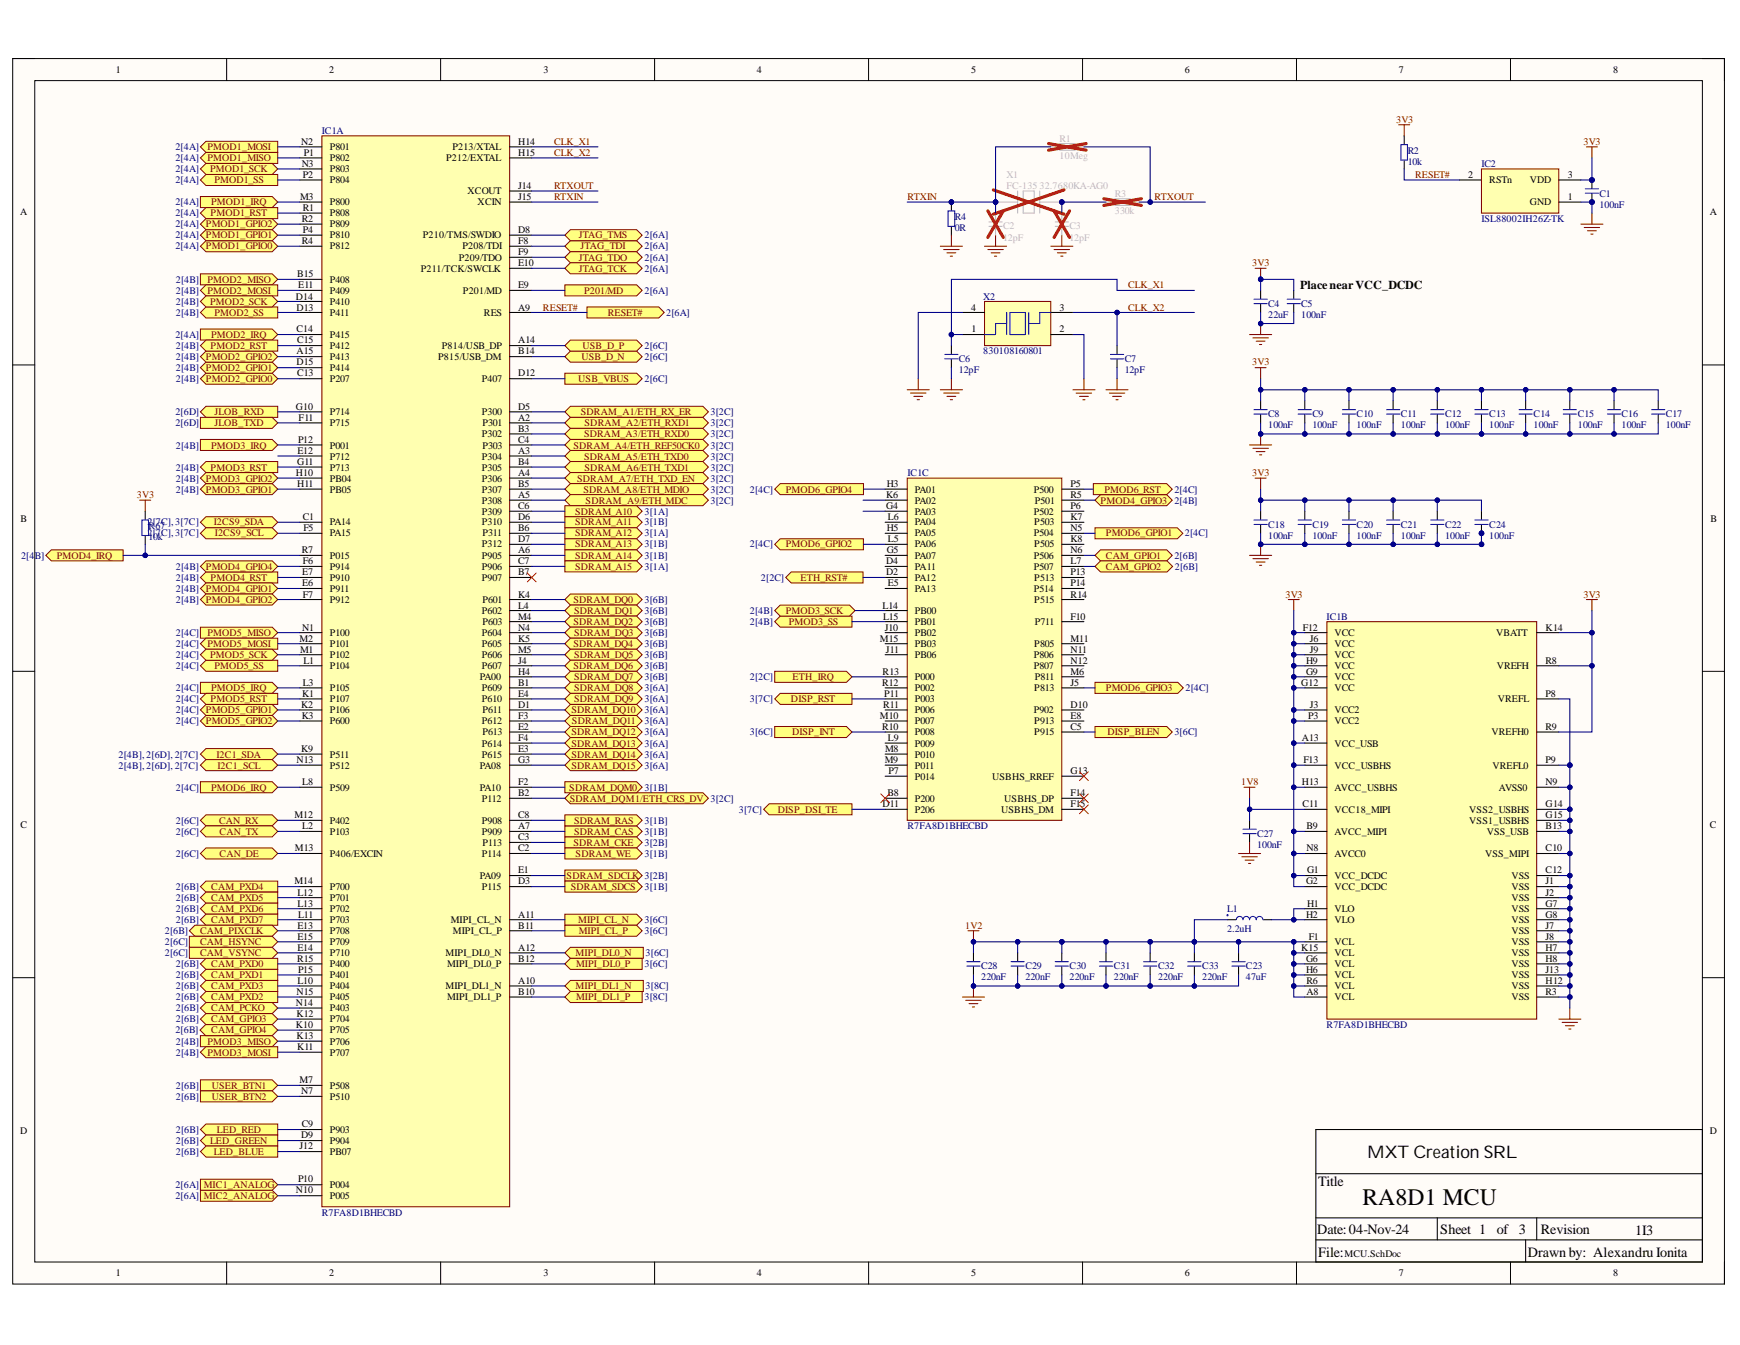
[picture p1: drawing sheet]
<svg xmlns="http://www.w3.org/2000/svg" width="279mm" height="216mm" viewBox="0 0 279 216" stroke-linecap="round" stroke-linejoin="round" font-family="sans-serif">
<defs><g id="words">
<text font-size="3.8" x="218.8" y="193.4">RA8D1 MCU</text>
<text font-size="2.8" x="219.6" y="185.8">MXT Creation SRL</text>
<g font-size="2.3">
<text x="211.7" y="190.4">Title</text>
<text x="211.5" y="198">Date:04-Nov-24</text>
<text x="211.7" y="201.7">File:</text>
<text x="231.3" y="198">Sheet 1</text>
<text x="240.3" y="198">of 3</text>
<text x="245.3" y="201.7">Drawnby: AlexandruIonita</text>
<text x="247.4" y="198">Revision</text>
<text x="262.6" y="198.2">1I3</text>
</g>
<text font-size="1.9" x="208.8" y="46.4">Place nearVCC_DCDC</text>
<g font-size="1.6">
<text x="18.6" y="11.7">1</text>
<text x="52.9" y="11.7">2</text>
<text x="87.3" y="11.7">3</text>
<text x="121.5" y="11.7">4</text>
<text x="155.9" y="11.7">5</text>
<text x="190.3" y="11.7">6</text>
<text x="224.6" y="11.7">7</text>
<text x="259" y="11.7">8</text>
<text x="48.4" y="23.2">N2</text>
<text x="83.2" y="23.2">H14</text>
<text x="48.5" y="26.8">N3</text>
<text x="48.6" y="28.6">P2</text>
<text x="48.8" y="25">P1</text>
<text x="52.9" y="24.1">P801</text>
<text x="52.9" y="27.6">P803</text>
<text x="52.9" y="25.8">P802</text>
<text x="52.9" y="29.4">P804</text>
<text x="71.6" y="25.8">P212/EXTAL</text>
<text x="72.6" y="24.1">P213/XTAL</text>
<text x="83.2" y="25">H15</text>
<text x="235.8" y="28.6">2</text>
<text x="239.1" y="29.4">RSTn</text>
<text x="245.7" y="29.4">VDD</text>
<text x="251.7" y="28.6">3</text>
<text x="3.2" y="34.6">A</text>
<text x="48.2" y="32.1">M3</text>
<text x="48.5" y="35.7">R2</text>
<text x="48.6" y="33.9">R1</text>
<text x="52.9" y="32.9">P800</text>
<text x="52.9" y="34.7">P808</text>
<text x="75.1" y="31.2">XCOUT</text>
<text x="76.7" y="32.9">XCIN</text>
<text x="83.2" y="30.3">J14</text>
<text x="83.2" y="32.1">J15</text>
<text x="245.7" y="32.9">GND</text>
<text x="251.7" y="32.1">1</text>
<text x="274.6" y="34.6">A</text>
<text x="48.5" y="39.2">R4</text>
<text x="48.6" y="37.4">P4</text>
<text x="52.9" y="38.3">P810</text>
<text x="52.9" y="36.5">P809</text>
<text x="52.9" y="40">P812</text>
<text x="67.9" y="38.3">P210/TMS/SWDIO</text>
<text x="73.7" y="41.8">P209/TDO</text>
<text x="74.2" y="40">P208/TDI</text>
<text x="83.2" y="37.4">D8</text>
<text x="83.2" y="39.2">F8</text>
<text x="83.2" y="41">F9</text>
<text x="47.7" y="44.5">B15</text>
<text x="47.9" y="46.3">E11</text>
<text x="52.9" y="45.4">P408</text>
<text x="52.9" y="47.1">P409</text>
<text x="67.6" y="43.6">P211/TCK/SWCLK</text>
<text x="74.3" y="47.1">P201/MD</text>
<text x="83.2" y="46.3">E9</text>
<text x="83.2" y="42.8">E10</text>
<text x="47.5" y="48.1">D14</text>
<text x="47.6" y="53.3">C14</text>
<text x="47.6" y="49.9">D13</text>
<text x="52.9" y="50.7">P411</text>
<text x="52.9" y="48.9">P410</text>
<text x="77.7" y="50.7">RES</text>
<text x="83.2" y="49.9">A9</text>
<text x="155.9" y="49.9">4</text>
<text x="156" y="53.3">1</text>
<text x="170.1" y="53.3">2</text>
<text x="170.1" y="49.9">3</text>
<text x="47.6" y="56.9">A15</text>
<text x="47.6" y="58.6">D15</text>
<text x="47.7" y="55.1">C15</text>
<text x="52.9" y="57.8">P413</text>
<text x="52.9" y="54.2">P415</text>
<text x="52.9" y="56">P412</text>
<text x="52.9" y="59.6">P414</text>
<text x="70.4" y="57.8">P815/USB_DM</text>
<text x="70.9" y="56">P814/USB_DP</text>
<text x="83.2" y="55.1">A14</text>
<text x="83.2" y="56.9">B14</text>
<text x="47.5" y="65.7">G10</text>
<text x="47.7" y="60.4">C13</text>
<text x="52.9" y="61.3">P207</text>
<text x="77.4" y="61.3">P407</text>
<text x="83.2" y="65.7">D5</text>
<text x="83.2" y="60.4">D12</text>
<text x="47.9" y="71.1">P12</text>
<text x="47.9" y="67.5">F11</text>
<text x="52.9" y="68.4">P715</text>
<text x="52.9" y="66.7">P714</text>
<text x="52.9" y="72">P001</text>
<text x="77.4" y="70.2">P302</text>
<text x="77.4" y="66.7">P300</text>
<text x="77.5" y="68.4">P301</text>
<text x="77.5" y="72">P303</text>
<text x="83.2" y="67.5">A2</text>
<text x="83.2" y="69.3">B3</text>
<text x="83.2" y="71.1">C4</text>
<text x="47.5" y="76.4">H10</text>
<text x="47.7" y="74.6">G11</text>
<text x="47.8" y="72.8">E12</text>
<text x="52.9" y="73.8">P712</text>
<text x="52.9" y="75.5">P713</text>
<text x="52.9" y="77.3">PB04</text>
<text x="77.4" y="73.8">P304</text>
<text x="77.4" y="77.3">P306</text>
<text x="77.4" y="75.5">P305</text>
<text x="83.2" y="72.8">A3</text>
<text x="83.2" y="76.4">A4</text>
<text x="83.2" y="74.6">B4</text>
<text x="3.3" y="83.7">B</text>
<text x="47.7" y="78.2">H11</text>
<text x="48.6" y="83.5">C1</text>
<text x="52.9" y="79.1">PB05</text>
<text x="77.4" y="80.9">P308</text>
<text x="77.4" y="79.1">P307</text>
<text x="77.4" y="82.6">P309</text>
<text x="83.2" y="79.9">A5</text>
<text x="83.2" y="78.2">B5</text>
<text x="83.2" y="81.7">C6</text>
<text x="83.2" y="83.5">D6</text>
<text x="142.3" y="81.7">G4</text>
<text x="142.3" y="79.9">K6</text>
<text x="142.4" y="78.2">H3</text>
<text x="142.6" y="83.5">L6</text>
<text x="146.9" y="82.6">PA03</text>
<text x="146.9" y="79.1">PA01</text>
<text x="146.9" y="80.9">PA02</text>
<text x="166" y="79.1">P500</text>
<text x="166" y="82.6">P502</text>
<text x="166.2" y="80.9">P501</text>
<text x="171.9" y="83.5">K7</text>
<text x="171.9" y="78.2">P5</text>
<text x="171.9" y="81.7">P6</text>
<text x="171.9" y="79.9">R5</text>
<text x="274.7" y="83.7">B</text>
<text x="48.5" y="88.8">R7</text>
<text x="48.7" y="85.3">F5</text>
<text x="52.9" y="84.3">PA14</text>
<text x="52.9" y="86.1">PA15</text>
<text x="52.9" y="89.7">P015</text>
<text x="77.4" y="89.7">P905</text>
<text x="77.4" y="84.3">P310</text>
<text x="77.4" y="87.9">P312</text>
<text x="77.5" y="86.1">P311</text>
<text x="83.2" y="88.8">A6</text>
<text x="83.2" y="85.3">B6</text>
<text x="83.2" y="87">D7</text>
<text x="142.4" y="88.8">G5</text>
<text x="142.4" y="85.3">H5</text>
<text x="142.6" y="87">L5</text>
<text x="146.9" y="89.7">PA07</text>
<text x="146.9" y="86.1">PA05</text>
<text x="146.9" y="87.9">PA06</text>
<text x="146.9" y="84.3">PA04</text>
<text x="166" y="86.1">P504</text>
<text x="166" y="89.7">P506</text>
<text x="166.1" y="84.3">P503</text>
<text x="166.1" y="87.9">P505</text>
<text x="171.9" y="87">K8</text>
<text x="171.9" y="85.3">N5</text>
<text x="171.9" y="88.8">N6</text>
<text x="48.5" y="94.1">E6</text>
<text x="48.5" y="92.4">E7</text>
<text x="48.6" y="90.6">F6</text>
<text x="48.6" y="95.9">F7</text>
<text x="52.9" y="95">P911</text>
<text x="52.9" y="93.2">P910</text>
<text x="52.9" y="91.4">P914</text>
<text x="77.4" y="93.2">P907</text>
<text x="77.4" y="91.4">P906</text>
<text x="83.2" y="92.4">B7</text>
<text x="83.2" y="90.6">C7</text>
<text x="83.2" y="95.9">K4</text>
<text x="142.3" y="92.4">D2</text>
<text x="142.3" y="90.6">D4</text>
<text x="142.6" y="94.1">E5</text>
<text x="146.9" y="93.2">PA12</text>
<text x="146.9" y="91.4">PA11</text>
<text x="146.9" y="95">PA13</text>
<text x="166" y="91.4">P507</text>
<text x="166" y="95">P514</text>
<text x="166.1" y="93.2">P513</text>
<text x="171.9" y="90.6">L7</text>
<text x="171.9" y="92.4">P13</text>
<text x="171.9" y="94.1">P14</text>
<text x="171.9" y="95.9">R14</text>
<text x="48.5" y="101.2">N1</text>
<text x="52.9" y="96.8">P912</text>
<text x="77.4" y="98.5">P602</text>
<text x="77.5" y="96.8">P601</text>
<text x="77.5" y="100.3">P603</text>
<text x="83.2" y="97.7">L4</text>
<text x="83.2" y="99.5">M4</text>
<text x="83.2" y="101.2">N4</text>
<text x="141.7" y="97.7">L14</text>
<text x="141.8" y="99.5">L15</text>
<text x="142.1" y="101.2">J10</text>
<text x="146.9" y="98.5">PB00</text>
<text x="146.9" y="100.3">PB01</text>
<text x="166.1" y="96.8">P515</text>
<text x="166.2" y="100.3">P711</text>
<text x="171.9" y="99.5">F10</text>
<text x="209.2" y="101.2">F12</text>
<text x="248.2" y="101.2">K14</text>
<text x="48.1" y="103">M2</text>
<text x="48.2" y="104.8">M1</text>
<text x="48.7" y="106.6">L1</text>
<text x="52.9" y="107.4">P104</text>
<text x="52.9" y="105.6">P102</text>
<text x="52.9" y="103.9">P101</text>
<text x="52.9" y="102.1">P100</text>
<text x="77.4" y="107.4">P607</text>
<text x="77.4" y="103.9">P605</text>
<text x="77.4" y="105.6">P606</text>
<text x="77.4" y="102.1">P604</text>
<text x="83.2" y="106.6">J4</text>
<text x="83.2" y="103">K5</text>
<text x="83.2" y="104.8">M5</text>
<text x="141.3" y="103">M15</text>
<text x="142.2" y="104.8">J11</text>
<text x="146.9" y="102.1">PB02</text>
<text x="146.9" y="105.6">PB06</text>
<text x="146.9" y="103.9">PB03</text>
<text x="166" y="105.6">P806</text>
<text x="166" y="107.4">P807</text>
<text x="166.1" y="103.9">P805</text>
<text x="171.9" y="103">M11</text>
<text x="171.9" y="104.8">N11</text>
<text x="171.9" y="106.6">N12</text>
<text x="209.7" y="106.6">H9</text>
<text x="210.3" y="103">J6</text>
<text x="210.3" y="104.8">J9</text>
<text x="214.3" y="102.1">VCC</text>
<text x="214.3" y="107.4">VCC</text>
<text x="214.3" y="103.9">VCC</text>
<text x="214.3" y="105.6">VCC</text>
<text x="240.2" y="102.1">VBATT</text>
<text x="240.3" y="107.4">VREFH</text>
<text x="248.2" y="106.6">R8</text>
<text x="48.4" y="113.6">K2</text>
<text x="48.5" y="111.9">K1</text>
<text x="48.6" y="110.1">L3</text>
<text x="52.9" y="112.7">P107</text>
<text x="52.9" y="111">P105</text>
<text x="77" y="109.2">PA00</text>
<text x="77.4" y="111">P609</text>
<text x="77.4" y="112.7">P610</text>
<text x="83.2" y="110.1">B1</text>
<text x="83.2" y="113.6">D1</text>
<text x="83.2" y="111.9">E4</text>
<text x="83.2" y="108.3">H4</text>
<text x="141.6" y="110.1">R12</text>
<text x="141.7" y="108.3">R13</text>
<text x="141.8" y="113.6">R11</text>
<text x="142" y="111.9">P11</text>
<text x="146.9" y="112.7">P003</text>
<text x="146.9" y="111">P002</text>
<text x="146.9" y="109.2">P000</text>
<text x="166.1" y="111">P813</text>
<text x="166.2" y="109.2">P811</text>
<text x="171.9" y="113.6">D10</text>
<text x="171.9" y="110.1">J5</text>
<text x="171.9" y="108.3">M6</text>
<text x="209" y="110.1">G12</text>
<text x="209.7" y="108.3">G9</text>
<text x="210.3" y="113.6">J3</text>
<text x="214.3" y="109.2">VCC</text>
<text x="214.3" y="111">VCC</text>
<text x="240.5" y="112.7">VREFL</text>
<text x="248.2" y="111.9">P8</text>
<text x="48.5" y="115.3">K3</text>
<text x="52.9" y="114.5">P106</text>
<text x="52.9" y="116.3">P600</text>
<text x="77.4" y="116.3">P612</text>
<text x="77.4" y="119.8">P614</text>
<text x="77.5" y="114.5">P611</text>
<text x="77.5" y="118.1">P613</text>
<text x="83.2" y="117.1">E2</text>
<text x="83.2" y="115.3">F3</text>
<text x="83.2" y="118.9">F4</text>
<text x="141.3" y="115.3">M10</text>
<text x="141.6" y="117.1">R10</text>
<text x="142.6" y="118.9">L9</text>
<text x="146.9" y="119.8">P009</text>
<text x="146.9" y="116.3">P007</text>
<text x="146.9" y="118.1">P008</text>
<text x="146.9" y="114.5">P006</text>
<text x="166" y="114.5">P902</text>
<text x="166.1" y="118.1">P915</text>
<text x="166.1" y="116.3">P913</text>
<text x="171.9" y="117.1">C5</text>
<text x="171.9" y="115.3">E8</text>
<text x="209" y="118.9">A13</text>
<text x="210.1" y="115.3">P3</text>
<text x="214.3" y="119.8">VCC_USB</text>
<text x="214.3" y="114.5">VCC2</text>
<text x="214.3" y="116.3">VCC2</text>
<text x="239.5" y="118.1">VREFH0</text>
<text x="248.2" y="117.1">R9</text>
<text x="47.6" y="122.4">N13</text>
<text x="48.4" y="120.7">K9</text>
<text x="48.5" y="126">L8</text>
<text x="52.9" y="121.6">P511</text>
<text x="52.9" y="123.4">P512</text>
<text x="77" y="123.4">PA08</text>
<text x="77.4" y="121.6">P615</text>
<text x="83.2" y="120.7">E3</text>
<text x="83.2" y="126">F2</text>
<text x="83.2" y="122.4">G3</text>
<text x="142.1" y="122.4">M9</text>
<text x="142.2" y="120.7">M8</text>
<text x="142.7" y="124.2">P7</text>
<text x="146.9" y="121.6">P010</text>
<text x="146.9" y="123.4">P011</text>
<text x="146.9" y="125.2">P014</text>
<text x="159.3" y="125.2">USBHS_RREF</text>
<text x="171.9" y="124.2">G13</text>
<text x="209" y="126">H13</text>
<text x="209.3" y="122.4">F13</text>
<text x="214.3" y="123.4">VCC_USBHS</text>
<text x="239.7" y="123.4">VREFL0</text>
<text x="248.2" y="126">N9</text>
<text x="248.2" y="122.4">P9</text>
<text x="47.3" y="131.3">M12</text>
<text x="52.9" y="126.9">P509</text>
<text x="77" y="126.9">PA10</text>
<text x="77.4" y="128.7">P112</text>
<text x="83.2" y="127.8">B2</text>
<text x="83.2" y="131.3">C8</text>
<text x="141.7" y="129.5">D11</text>
<text x="142.5" y="127.8">B8</text>
<text x="146.9" y="128.7">P200</text>
<text x="146.9" y="130.5">P206</text>
<text x="160.8" y="130.5">USBHS_DM</text>
<text x="161.3" y="128.7">USBHS_DP</text>
<text x="171.9" y="127.8">F14</text>
<text x="171.9" y="129.5">F15</text>
<text x="209.1" y="129.5">C11</text>
<text x="214.3" y="130.5">VCC18_MIPI</text>
<text x="214.3" y="126.9">AVCC_USBHS</text>
<text x="235.9" y="130.5">VSS2_USBHS</text>
<text x="240.7" y="126.9">AVSS0</text>
<text x="248.2" y="129.5">G14</text>
<text x="248.2" y="131.3">G15</text>
<text x="3.3" y="132.9">C</text>
<text x="47.4" y="136.6">M13</text>
<text x="48.5" y="133.1">L2</text>
<text x="52.9" y="134">P103</text>
<text x="52.9" y="132.3">P402</text>
<text x="52.9" y="137.6">P406/EXCIN</text>
<text x="77.4" y="134">P909</text>
<text x="77.4" y="137.6">P114</text>
<text x="77.4" y="132.3">P908</text>
<text x="77.5" y="135.8">P113</text>
<text x="83.2" y="133.1">A7</text>
<text x="83.2" y="136.6">C2</text>
<text x="83.2" y="134.9">C3</text>
<text x="209.8" y="133.1">B9</text>
<text x="209.8" y="136.6">N8</text>
<text x="214.3" y="134">AVCC_MIPI</text>
<text x="214.3" y="137.6">AVCC0</text>
<text x="235.9" y="132.3">VSS1_USBHS</text>
<text x="238.5" y="137.6">VSS_MIPI</text>
<text x="238.7" y="134">VSS_USB</text>
<text x="248.2" y="133.1">B13</text>
<text x="248.2" y="136.6">C10</text>
<text x="274.6" y="132.9">C</text>
<text x="47.3" y="142">M14</text>
<text x="47.8" y="143.7">L12</text>
<text x="52.9" y="142.8">P700</text>
<text x="77" y="141.1">PA09</text>
<text x="77.4" y="142.8">P115</text>
<text x="83.2" y="142">D3</text>
<text x="83.2" y="140.2">E1</text>
<text x="209.7" y="142">G2</text>
<text x="209.9" y="140.2">G1</text>
<text x="214.3" y="141.1">VCC_DCDC</text>
<text x="214.3" y="142.8">VCC_DCDC</text>
<text x="242.7" y="141.1">VSS</text>
<text x="242.7" y="142.8">VSS</text>
<text x="248.2" y="140.2">C12</text>
<text x="248.2" y="142">J1</text>
<text x="248.2" y="143.7">J2</text>
<text x="47.8" y="149.1">E13</text>
<text x="47.8" y="145.5">L13</text>
<text x="47.9" y="147.3">L11</text>
<text x="52.9" y="149.9">P708</text>
<text x="52.9" y="148.1">P703</text>
<text x="52.9" y="144.6">P701</text>
<text x="52.9" y="146.4">P702</text>
<text x="72.4" y="148.1">MIPI_CL_N</text>
<text x="72.7" y="149.9">MIPI_CL_P</text>
<text x="83.2" y="147.3">A11</text>
<text x="83.2" y="149.1">B11</text>
<text x="209.7" y="147.3">H2</text>
<text x="209.9" y="145.5">H1</text>
<text x="214.3" y="146.4">VLO</text>
<text x="214.3" y="148.1">VLO</text>
<text x="242.7" y="146.4">VSS</text>
<text x="242.7" y="148.1">VSS</text>
<text x="242.7" y="144.6">VSS</text>
<text x="242.7" y="149.9">VSS</text>
<text x="248.2" y="145.5">G7</text>
<text x="248.2" y="147.3">G8</text>
<text x="248.2" y="149.1">J7</text>
<text x="47.7" y="154.4">R15</text>
<text x="47.8" y="152.6">E14</text>
<text x="47.8" y="150.8">E15</text>
<text x="52.9" y="153.5">P710</text>
<text x="52.9" y="151.7">P709</text>
<text x="52.9" y="155.2">P400</text>
<text x="71.5" y="153.5">MIPI_DL0_N</text>
<text x="71.8" y="155.2">MIPI_DL0_P</text>
<text x="83.2" y="152.6">A12</text>
<text x="83.2" y="154.4">B12</text>
<text x="209" y="152.6">K15</text>
<text x="209.7" y="154.4">G6</text>
<text x="210.1" y="150.8">F1</text>
<text x="214.3" y="151.7">VCL</text>
<text x="214.3" y="155.2">VCL</text>
<text x="214.3" y="153.5">VCL</text>
<text x="242.7" y="153.5">VSS</text>
<text x="242.7" y="155.2">VSS</text>
<text x="242.7" y="151.7">VSS</text>
<text x="248.2" y="152.6">H7</text>
<text x="248.2" y="154.4">H8</text>
<text x="248.2" y="150.8">J8</text>
<text x="47.5" y="161.5">N14</text>
<text x="47.6" y="159.7">N15</text>
<text x="47.8" y="157.9">L10</text>
<text x="47.9" y="156.2">P15</text>
<text x="52.9" y="158.8">P404</text>
<text x="52.9" y="160.6">P405</text>
<text x="52.9" y="157">P401</text>
<text x="71.5" y="158.8">MIPI_DL1_N</text>
<text x="71.8" y="160.6">MIPI_DL1_P</text>
<text x="83.2" y="157.9">A10</text>
<text x="83.2" y="159.7">B10</text>
<text x="209.7" y="156.2">H6</text>
<text x="209.8" y="159.7">A8</text>
<text x="209.8" y="157.9">R6</text>
<text x="214.3" y="160.6">VCL</text>
<text x="214.3" y="157">VCL</text>
<text x="214.3" y="158.8">VCL</text>
<text x="242.7" y="158.8">VSS</text>
<text x="242.7" y="157">VSS</text>
<text x="242.7" y="160.6">VSS</text>
<text x="248.2" y="157.9">H12</text>
<text x="248.2" y="156.2">J13</text>
<text x="248.2" y="159.7">R3</text>
<text x="47.5" y="165">K10</text>
<text x="47.6" y="163.3">K12</text>
<text x="47.6" y="166.8">K13</text>
<text x="52.9" y="165.9">P705</text>
<text x="52.9" y="164.1">P704</text>
<text x="52.9" y="167.7">P706</text>
<text x="52.9" y="162.3">P403</text>
<text x="47.7" y="168.6">K11</text>
<text x="48.1" y="173.8">M7</text>
<text x="52.9" y="169.4">P707</text>
<text x="48.4" y="175.6">N7</text>
<text x="52.9" y="174.8">P508</text>
<text x="52.9" y="176.5">P510</text>
<text x="3.2" y="182">D</text>
<text x="48.1" y="184.5">J12</text>
<text x="48.4" y="182.7">D9</text>
<text x="48.5" y="180.9">C9</text>
<text x="52.9" y="181.9">P903</text>
<text x="52.9" y="183.6">P904</text>
<text x="52.9" y="185.4">PB07</text>
<text x="274.6" y="182">D</text>
<text x="47.5" y="191.6">N10</text>
<text x="47.9" y="189.8">P10</text>
<text x="52.9" y="190.7">P004</text>
<text x="52.9" y="192.5">P005</text>
<text x="215.9" y="201.7">MCU.SchDoc</text>
<text x="18.6" y="204.8">1</text>
<text x="52.9" y="204.8">2</text>
<text x="87.3" y="204.8">3</text>
<text x="121.5" y="204.8">4</text>
<text x="155.9" y="204.8">5</text>
<text x="190.3" y="204.8">6</text>
<text x="224.6" y="204.8">7</text>
<text x="259" y="204.8">8</text>
</g>
<g font-size="1.6" fill="#000080">
<text x="51.7" y="21.5">IC1A</text>
<text x="28.2" y="29.4">2[4A]</text>
<text x="28.2" y="25.8">2[4A]</text>
<text x="28.2" y="24.1">2[4A]</text>
<text x="28.2" y="27.6">2[4A]</text>
<text x="226" y="24.7">R2</text>
<text x="226" y="26.4">10k</text>
<text x="237.9" y="26.8">IC2</text>
<text x="28.2" y="32.9">2[4A]</text>
<text x="28.2" y="34.7">2[4A]</text>
<text x="153.3" y="35.3">R4</text>
<text x="237.9" y="35.7">ISL88002IH26Z-TK</text>
<text x="256.8" y="31.6">C1</text>
<text x="256.8" y="33.4">100nF</text>
<text x="28.2" y="40">2[4A] PMOD1_GPIO0</text>
<text x="28.2" y="38.3">2[4A] PMOD1_GPIO1</text>
<text x="28.2" y="36.5">2[4A] PMOD1_GPIO2</text>
<text x="103.5" y="40">2[6A]</text>
<text x="103.5" y="41.8">2[6A]</text>
<text x="103.5" y="38.3">2[6A]</text>
<text x="153.3" y="37.1">0R</text>
<text x="28.2" y="45.4">2[4B]</text>
<text x="28.2" y="47.1">2[4B]</text>
<text x="103.5" y="47.1">2[6A]</text>
<text x="103.5" y="43.6">2[6A]</text>
<text x="28.2" y="50.7">2[4B]</text>
<text x="28.2" y="48.9">2[4B]</text>
<text x="107" y="50.7">2[6A]</text>
<text x="157.9" y="48.1">X2</text>
<text x="203.6" y="49.3">C4</text>
<text x="203.6" y="51">22uF</text>
<text x="209" y="49.3">C5</text>
<text x="209" y="51">100nF</text>
<text x="28.2" y="54.2">2[4A]</text>
<text x="28.2" y="59.6">2[4B] PMOD2_GPIO1</text>
<text x="28.2" y="57.8">2[4B] PMOD2_GPIO2</text>
<text x="28.2" y="56">2[4B]</text>
<text x="103.5" y="57.8">2[6C]</text>
<text x="103.5" y="56">2[6C]</text>
<text x="154" y="58.1">C6</text>
<text x="154" y="59.9">12pF</text>
<text x="157.9" y="56.9">830108160801</text>
<text x="180.6" y="58.1">C7</text>
<text x="180.6" y="59.9">12pF</text>
<text x="28.2" y="61.3">2[4B] PMOD2_GPIO0</text>
<text x="103.5" y="61.3">2[6C]</text>
<text x="28.2" y="66.7">2[6D]</text>
<text x="28.2" y="68.4">2[6D]</text>
<text x="28.2" y="72">2[4B]</text>
<text x="114.1" y="66.7">3[2C]</text>
<text x="114.1" y="68.4">3[2C]</text>
<text x="114.1" y="70.2">3[2C]</text>
<text x="114.1" y="72">3[2C]</text>
<text x="203.6" y="67">C8</text>
<text x="203.6" y="68.8">100nF</text>
<text x="210.7" y="67">C9</text>
<text x="210.7" y="68.8">100nF</text>
<text x="217.8" y="67">C10</text>
<text x="217.8" y="68.8">100nF</text>
<text x="224.9" y="67">C11</text>
<text x="224.9" y="68.8">100nF</text>
<text x="232" y="67">C12</text>
<text x="232" y="68.8">100nF</text>
<text x="239.1" y="67">C13</text>
<text x="239.1" y="68.8">100nF</text>
<text x="246.2" y="67">C14</text>
<text x="246.2" y="68.8">100nF</text>
<text x="253.4" y="67">C15</text>
<text x="253.4" y="68.8">100nF</text>
<text x="260.4" y="67">C16</text>
<text x="260.4" y="68.8">100nF</text>
<text x="267.5" y="67">C17</text>
<text x="267.5" y="68.8">100nF</text>
<text x="28.2" y="77.3">2[4B] PMOD3_GPIO2</text>
<text x="28.2" y="75.5">2[4B]</text>
<text x="114.1" y="73.8">3[2C]</text>
<text x="114.1" y="75.5">3[2C]</text>
<text x="114.1" y="77.3">3[2C]</text>
<text x="145.7" y="76.4">IC1C</text>
<text x="28.2" y="79.1">2[4B] PMOD3_GPIO1</text>
<text x="103.5" y="82.6">3[1A]</text>
<text x="114.1" y="79.1">3[2C]</text>
<text x="114.1" y="80.9">3[2C]</text>
<text x="120.4" y="79.1">2[4C]</text>
<text x="188.6" y="80.9">2[4B]</text>
<text x="188.6" y="79.1">2[4C]</text>
<text x="3.4" y="89.7">2[4B]</text>
<text x="23.7" y="84.3">2[7C], 3[7C]</text>
<text x="23.7" y="86.1">2[7C], 3[7C]</text>
<text x="23.8" y="84.9">R67</text>
<text x="23.8" y="86.7">10k</text>
<text x="103.5" y="84.3">3[1B]</text>
<text x="103.5" y="86.1">3[1A]</text>
<text x="103.5" y="87.9">3[1B]</text>
<text x="103.5" y="89.7">3[1B]</text>
<text x="120.4" y="87.9">2[4C]</text>
<text x="188.6" y="89.7">2[6B]</text>
<text x="190.3" y="86.1">2[4C]</text>
<text x="203.6" y="84.8">C18</text>
<text x="203.6" y="86.5">100nF</text>
<text x="210.7" y="84.8">C19</text>
<text x="210.7" y="86.5">100nF</text>
<text x="217.8" y="84.8">C20</text>
<text x="217.8" y="86.5">100nF</text>
<text x="224.9" y="84.8">C21</text>
<text x="224.9" y="86.5">100nF</text>
<text x="232" y="84.8">C22</text>
<text x="232" y="86.5">100nF</text>
<text x="239.1" y="84.8">C24</text>
<text x="239.1" y="86.5">100nF</text>
<text x="28.2" y="93.2">2[4B]</text>
<text x="28.2" y="95">2[4B] PMOD4_GPIO1</text>
<text x="28.2" y="91.4">2[4B] PMOD4_GPIO4</text>
<text x="103.5" y="91.4">3[1A]</text>
<text x="122.2" y="93.2">2[2C]</text>
<text x="188.7" y="91.4">2[6B]</text>
<text x="28.2" y="96.8">2[4B] PMOD4_GPIO2</text>
<text x="103.5" y="96.8">3[6B]</text>
<text x="103.5" y="98.5">3[6B]</text>
<text x="103.5" y="100.3">3[6B]</text>
<text x="120.4" y="100.3">2[4B]</text>
<text x="120.4" y="98.5">2[4B]</text>
<text x="213" y="99.5">IC1B</text>
<text x="28.2" y="107.4">2[4C]</text>
<text x="28.2" y="102.1">2[4C]</text>
<text x="28.2" y="103.9">2[4C]</text>
<text x="28.2" y="105.6">2[4C]</text>
<text x="103.5" y="102.1">3[6B]</text>
<text x="103.5" y="103.9">3[6B]</text>
<text x="103.5" y="105.6">3[6B]</text>
<text x="103.5" y="107.4">3[6B]</text>
<text x="28.2" y="111">2[4C]</text>
<text x="28.2" y="112.7">2[4C]</text>
<text x="103.5" y="109.2">3[6B]</text>
<text x="103.5" y="111">3[6A]</text>
<text x="103.5" y="112.7">3[6A]</text>
<text x="120.4" y="112.7">3[7C]</text>
<text x="120.4" y="109.2">2[2C]</text>
<text x="190.4" y="111">2[4C]</text>
<text x="28.2" y="114.5">2[4C] PMOD5_GPIO1</text>
<text x="28.2" y="116.3">2[4C] PMOD5_GPIO2</text>
<text x="103.5" y="114.5">3[6A]</text>
<text x="103.5" y="116.3">3[6A]</text>
<text x="103.5" y="118.1">3[6A]</text>
<text x="103.5" y="119.8">3[6A]</text>
<text x="120.4" y="118.1">3[6C]</text>
<text x="188.6" y="118.1">3[6C]</text>
<text x="19" y="121.6">2[4B], 2[6D], 2[7C]</text>
<text x="19" y="123.4">2[4B], 2[6D], 2[7C]</text>
<text x="103.5" y="121.6">3[6A]</text>
<text x="103.5" y="123.4">3[6A]</text>
<text x="28.2" y="126.9">2[4C]</text>
<text x="103.5" y="126.9">3[1B]</text>
<text x="118.6" y="130.5">3[7C]</text>
<text x="28.2" y="132.3">2[6C]</text>
<text x="28.2" y="134">2[6C]</text>
<text x="28.2" y="137.6">2[6C]</text>
<text x="103.5" y="134">3[1B]</text>
<text x="103.5" y="135.8">3[2B]</text>
<text x="103.5" y="132.3">3[1B]</text>
<text x="103.5" y="137.6">3[1B]</text>
<text x="145.7" y="133.1">R7FA8D1BHECBD</text>
<text x="201.9" y="134.4">C27</text>
<text x="201.9" y="136.1">100nF</text>
<text x="28.2" y="142.8">2[6B]</text>
<text x="103.5" y="142.8">3[1B]</text>
<text x="26.5" y="149.9">2[6B]</text>
<text x="28.2" y="144.6">2[6B]</text>
<text x="28.2" y="146.4">2[6B]</text>
<text x="28.2" y="148.1">2[6B]</text>
<text x="103.5" y="148.1">3[6C]</text>
<text x="103.5" y="149.9">3[6C]</text>
<text x="197" y="146.5">L1</text>
<text x="197" y="149.6">2.2uH</text>
<text x="26.5" y="151.7">2[6C]</text>
<text x="26.5" y="153.5">2[6C]</text>
<text x="28.2" y="155.2">2[6B]</text>
<text x="103.5" y="155.2">3[6C]</text>
<text x="103.7" y="153.5">3[6C]</text>
<text x="157.5" y="155.6">C28</text>
<text x="164.6" y="155.6">C29</text>
<text x="171.7" y="155.6">C30</text>
<text x="178.9" y="155.6">C31</text>
<text x="186" y="155.6">C32</text>
<text x="193.1" y="155.6">C33</text>
<text x="200.1" y="155.6">C23</text>
<text x="28.2" y="157">2[6B]</text>
<text x="28.2" y="160.6">2[6B]</text>
<text x="28.2" y="158.8">2[6B]</text>
<text x="103.5" y="160.6">3[8C]</text>
<text x="103.7" y="158.8">3[8C]</text>
<text x="157.5" y="157.4">220nF</text>
<text x="164.6" y="157.4">220nF</text>
<text x="171.7" y="157.4">220nF</text>
<text x="178.9" y="157.4">220nF</text>
<text x="186" y="157.4">220nF</text>
<text x="193.1" y="157.4">220nF</text>
<text x="200.1" y="157.4">47uF</text>
<text x="28.2" y="165.9">2[6B]</text>
<text x="28.2" y="167.7">2[4B]</text>
<text x="28.2" y="164.1">2[6B]</text>
<text x="28.2" y="162.3">2[6B]</text>
<text x="213" y="165">R7FA8D1BHECBD</text>
<text x="28.2" y="169.4">2[4B]</text>
<text x="28.2" y="174.8">2[6B]</text>
<text x="28.2" y="176.5">2[6B]</text>
<text x="28.2" y="181.9">2[6B]</text>
<text x="28.2" y="183.6">2[6B]</text>
<text x="28.2" y="185.4">2[6B]</text>
<text x="28.2" y="190.7">2[6A] MIC1_ANALOG</text>
<text x="28.2" y="192.5">2[6A] MIC2_ANALOG</text>
<text x="51.7" y="195.1">R7FA8D1BHECBD</text>
</g>
<g font-size="1.6" fill="#800000">
<text x="89" y="23.2">CLK_X1</text>
<text x="224.2" y="19.7">3V3</text>
<text x="254.3" y="23.2">3V3</text>
<text x="33.3" y="25.8">PMOD1_MISO</text>
<text x="33.3" y="24.1">PMOD1_MOSI</text>
<text x="33.7" y="27.6">PMOD1_SCK</text>
<text x="34.4" y="29.4">PMOD1_SS</text>
<text x="89" y="25">CLK_X2</text>
<text x="227.2" y="28.6">RESET#</text>
<text x="33.8" y="34.7">PMOD1_RST</text>
<text x="33.9" y="32.9">PMOD1_IRQ</text>
<text x="89" y="32.1">RTXIN</text>
<text x="89" y="30.3">RTXOUT</text>
<text x="145.7" y="32.1">RTXIN</text>
<text x="185.4" y="32.1">RTXOUT</text>
<text x="92.9" y="41.8">JTAG_TDO</text>
<text x="92.9" y="38.3">JTAG_TMS</text>
<text x="93.2" y="40">JTAG_TDI</text>
<text x="33.3" y="45.4">PMOD2_MISO</text>
<text x="33.3" y="47.1">PMOD2_MOSI</text>
<text x="92.9" y="43.6">JTAG_TCK</text>
<text x="93.8" y="47.1">P201/MD</text>
<text x="181.1" y="46.3">CLK_X1</text>
<text x="201.1" y="42.8">3V3</text>
<text x="33.7" y="48.9">PMOD2_SCK</text>
<text x="34.4" y="50.7">PMOD2_SS</text>
<text x="87.2" y="49.9">RESET#</text>
<text x="97.6" y="50.7">RESET#</text>
<text x="181.1" y="49.9">CLK_X2</text>
<text x="33.8" y="56">PMOD2_RST</text>
<text x="33.9" y="54.2">PMOD2_IRQ</text>
<text x="93.4" y="57.8">USB_D_N</text>
<text x="93.5" y="56">USB_D_P</text>
<text x="201.1" y="58.6">3V3</text>
<text x="92.9" y="61.3">USB_VBUS</text>
<text x="33.9" y="72">PMOD3_IRQ</text>
<text x="34.4" y="66.7">JLOB_RXD</text>
<text x="34.4" y="68.4">JLOB_TXD</text>
<text x="92.1" y="72">SDRAM_A4/ETH_REF50CK0</text>
<text x="93.3" y="66.7">SDRAM_A1/ETH_RX_ER</text>
<text x="93.8" y="70.2">SDRAM_A3/ETH_RXD0</text>
<text x="93.9" y="68.4">SDRAM_A2/ETH_RXD1</text>
<text x="33.8" y="75.5">PMOD3_RST</text>
<text x="92.7" y="77.3">SDRAM_A7/ETH_TXD_EN</text>
<text x="93.8" y="73.8">SDRAM_A5/ETH_TXD0</text>
<text x="93.9" y="75.5">SDRAM_A6/ETH_TXD1</text>
<text x="201.1" y="76.4">3V3</text>
<text x="22" y="79.9">3V3</text>
<text x="92.3" y="82.6">SDRAM_A10</text>
<text x="93.7" y="79.1">SDRAM_A8/ETH_MDIO</text>
<text x="94" y="80.9">SDRAM_A9/ETH_MDC</text>
<text x="126.2" y="79.1">PMOD6_GPIO4</text>
<text x="176.7" y="80.9">PMOD4_GPIO3</text>
<text x="177.3" y="79.1">PMOD6_RST</text>
<text x="9.1" y="89.7">PMOD4_IRQ</text>
<text x="34.3" y="84.3">I2CS9_SDA</text>
<text x="34.5" y="86.1">I2CS9_SCL</text>
<text x="92.3" y="84.3">SDRAM_A11</text>
<text x="92.3" y="86.1">SDRAM_A12</text>
<text x="92.3" y="87.9">SDRAM_A13</text>
<text x="92.3" y="89.7">SDRAM_A14</text>
<text x="126.2" y="87.9">PMOD6_GPIO2</text>
<text x="177.6" y="89.7">CAM_GPIO1</text>
<text x="177.6" y="86.1">PMOD6_GPIO1</text>
<text x="33.8" y="93.2">PMOD4_RST</text>
<text x="92.3" y="91.4">SDRAM_A15</text>
<text x="128.5" y="93.2">ETH_RST#</text>
<text x="177.6" y="91.4">CAM_GPIO2</text>
<text x="206.4" y="95.9">3V3</text>
<text x="254.3" y="95.9">3V3</text>
<text x="92.1" y="96.8">SDRAM_DQ0</text>
<text x="92.1" y="100.3">SDRAM_DQ2</text>
<text x="92.2" y="98.5">SDRAM_DQ1</text>
<text x="126.2" y="98.5">PMOD3_SCK</text>
<text x="126.7" y="100.3">PMOD3_SS</text>
<text x="33.3" y="102.1">PMOD5_MISO</text>
<text x="33.3" y="103.9">PMOD5_MOSI</text>
<text x="33.7" y="105.6">PMOD5_SCK</text>
<text x="34.4" y="107.4">PMOD5_SS</text>
<text x="92.1" y="103.9">SDRAM_DQ4</text>
<text x="92.1" y="107.4">SDRAM_DQ6</text>
<text x="92.2" y="102.1">SDRAM_DQ3</text>
<text x="92.2" y="105.6">SDRAM_DQ5</text>
<text x="33.8" y="112.7">PMOD5_RST</text>
<text x="33.9" y="111">PMOD5_IRQ</text>
<text x="92.2" y="109.2">SDRAM_DQ7</text>
<text x="92.2" y="111">SDRAM_DQ8</text>
<text x="92.2" y="112.7">SDRAM_DQ9</text>
<text x="127" y="112.7">DISP_RST</text>
<text x="127.3" y="109.2">ETH_IRQ</text>
<text x="177.6" y="111">PMOD6_GPIO3</text>
<text x="91.8" y="114.5">SDRAM_DQ10</text>
<text x="91.8" y="118.1">SDRAM_DQ12</text>
<text x="91.8" y="119.8">SDRAM_DQ13</text>
<text x="91.8" y="116.3">SDRAM_DQ11</text>
<text x="127.2" y="118.1">DISP_INT</text>
<text x="177.8" y="118.1">DISP_BLEN</text>
<text x="34.8" y="121.6">I2C1_SDA</text>
<text x="34.9" y="123.4">I2C1_SCL</text>
<text x="91.8" y="121.6">SDRAM_DQ14</text>
<text x="91.8" y="123.4">SDRAM_DQ15</text>
<text x="199.3" y="126">1V8</text>
<text x="33.9" y="126.9">PMOD6_IRQ</text>
<text x="91.4" y="126.9">SDRAM_DQM0</text>
<text x="91.5" y="128.7">SDRAM_DQM1/ETH_CRS_DV 3[2C]</text>
<text x="124.9" y="130.5">DISP_DSI_TE</text>
<text x="35.2" y="132.3">CAN_RX</text>
<text x="35.3" y="134">CAN_TX</text>
<text x="35.3" y="137.6">CAN_DE</text>
<text x="92.1" y="135.8">SDRAM_CKE</text>
<text x="92.2" y="134">SDRAM_CAS</text>
<text x="92.2" y="132.3">SDRAM_RAS</text>
<text x="92.4" y="137.6">SDRAM_WE</text>
<text x="33.9" y="142.8">CAM_PXD4</text>
<text x="91" y="141.1">SDRAM_SDCLK 3[2B]</text>
<text x="91.7" y="142.8">SDRAM_SDCS</text>
<text x="32.1" y="149.9">CAM_PIXCLK</text>
<text x="33.9" y="144.6">CAM_PXD5</text>
<text x="33.9" y="146.4">CAM_PXD6</text>
<text x="33.9" y="148.1">CAM_PXD7</text>
<text x="92.9" y="148.1">MIPI_CL_N</text>
<text x="92.9" y="149.9">MIPI_CL_P</text>
<text x="155" y="149.1">1V2</text>
<text x="32.1" y="151.7">CAM_HSYNC</text>
<text x="32.1" y="153.5">CAM_VSYNC</text>
<text x="33.9" y="155.2">CAM_PXD0</text>
<text x="92.4" y="153.5">MIPI_DL0_N</text>
<text x="92.5" y="155.2">MIPI_DL0_P</text>
<text x="33.9" y="157">CAM_PXD1</text>
<text x="33.9" y="160.6">CAM_PXD2</text>
<text x="33.9" y="158.8">CAM_PXD3</text>
<text x="92.4" y="158.8">MIPI_DL1_N</text>
<text x="92.5" y="160.6">MIPI_DL1_P</text>
<text x="33.3" y="167.7">PMOD3_MISO</text>
<text x="33.9" y="164.1">CAM_GPIO3</text>
<text x="33.9" y="165.9">CAM_GPIO4</text>
<text x="33.9" y="162.3">CAM_PCKO</text>
<text x="33.3" y="169.4">PMOD3_MOSI</text>
<text x="34" y="174.8">USER_BTN1</text>
<text x="34" y="176.5">USER_BTN2</text>
<text x="33.7" y="183.6">LED_GREEN</text>
<text x="34.3" y="185.4">LED_BLUE</text>
<text x="34.8" y="181.9">LED_RED</text>
</g>
<g font-size="1.6" fill="#bfbebc">
<text x="170.1" y="22.7">R1</text>
<text x="161.6" y="28.6">X1</text>
<text x="170.1" y="25.5">10Meg</text>
<text x="161.6" y="30.3">FC-135</text>
<text x="166.9" y="30.3">32.7680KA-AG0</text>
<text x="179" y="31.6">R3</text>
<text x="179" y="34.4">330k</text>
<text x="161.1" y="36.8">C2</text>
<text x="161.1" y="38.6">12pF</text>
<text x="171.7" y="36.8">C3</text>
<text x="171.7" y="38.6">12pF</text>
</g>
</g></defs>
<path d="M2 9.4h274.9v196.7h-274.9z" fill-rule="evenodd" fill="#fffcf8"/>
<path d="M2 9.4h274.9v196.7h-274.9z" fill="none" stroke="#000" stroke-width=".16"/>
<path d="M5.6 12.9h267.8v189.7h-267.8z" fill-rule="evenodd" fill="#fffcf8"/>
<g fill="none" stroke="#000" stroke-width=".16">
<path d="M2 9.4h3.6M5.6 12.9h267.8v189.7h-267.8zM36.4 9.4v3.5M70.8 9.4v3.5M105.1 9.4v3.5M139.5 9.4v3.5M173.8 9.4v3.5M208.2 9.4v3.5M242.5 9.4v3.5M273.4 9.4h3.5v3.5M2 58.6h3.6M273.4 58.6h3.5"/>
<path d="M2 107.8h3.6M273.4 107.8h3.5M2 156.9h3.6M273.4 156.9h3.5M36.4 202.6v3.5M70.8 202.6v3.5M105.1 202.6v3.5M139.5 202.6v3.5M173.8 202.6v3.5M208.2 202.6v3.5M242.5 202.6v3.5M276.9 202.6v3.5"/>
</g>
<path d="M158.1 48.4h10.6v7.1h-10.6z" fill-rule="evenodd" fill="#ffffb0"/>
<g fill="none" stroke="#800000" stroke-width=".17">
<path d="M158.1 39.5h3.5M159.9 37.7v1.8M168.7 39.5h3.6M170.5 37.7v1.8M158.1 48.4h10.6v7.1h-10.6zM158.6 40.1h2.5M159.2 40.6h1.4M159.7 41.1h.3M169.3 40.1h2.4M169.8 40.6h1.4M170.3 41.1h.4M145.7 62.6h3.5"/>
<path d="M146.2 63.1h2.5M146.7 63.6h1.5M147.3 64.2h.3M147.4 60.8v1.8M151 62.6h3.5M151.5 63.1h2.5M152.1 63.6h1.4M152.6 64.2h.3M152.8 60.8v1.8M172.3 62.6h3.5M172.8 63.1h2.5M173.3 63.6h1.5"/>
<path d="M173.9 64.2h.3M174.1 60.8v1.8M177.6 62.6h3.5M178.1 63.1h2.5M178.7 63.6h1.4M179.2 64.2h.3M179.4 60.8v1.8"/>
</g>
<path d="M152.8 55.5v1.3M152.8 57.7v1.3M154.5 53.7h3.6M154.5 50.2h3.6M168.7 53.7h3.6M168.7 50.2h3.6M179.4 55.5v1.3M179.4 57.7v1.3" fill="none" stroke="#000" stroke-width=".17"/>
<path d="M151.7 57.6h2.1M151.7 56.9h2.1M161.6 51.9h-1.7v1.8h-1.8M161.6 50.2v3.5M162.2 50.2h2.4v3.5h-2.4zM165.2 50.2v3.5M168.7 50.2h-1.7v1.7h-1.8M178.3 57.6h2.1M178.3 56.9h2.1" fill="none" stroke="#00f" stroke-width=".17"/>
<path d="M158.8 36.3h2.1M158.8 35.6h2.1M159.9 34.2v1.3M159.9 36.4v1.3M169.4 36.3h2.2M169.4 35.6h2.2M170.5 34.2v1.3M170.5 36.4v1.3" fill="none" stroke="#bfbebc" stroke-width=".17"/>
<path d="M158.6 33.9l2.5 4.2M161.1 33.9l-2.5 4.2M169.3 33.9l2.4 4.2M171.7 33.9l-2.4 4.2" fill="none" stroke="#f00" stroke-width=".51"/>
<circle cx="152.8" cy="32.4" r=".35" fill="#000080"/>
<circle cx="152.8" cy="32.4" r=".35" fill="none" stroke="#000080" stroke-width=".16"/>
<path d="M152.8 32.4v1.4M152.8 36.4v1.3" fill="none" stroke="#000" stroke-width=".17"/>
<circle cx="152.8" cy="32.4" r=".35" fill="#000080"/>
<circle cx="152.8" cy="32.4" r=".35" fill="none" stroke="#000080" stroke-width=".16"/>
<path d="M152.2 33.9h1.1v2.4h-1.1z" fill="none" stroke="#00f" stroke-width=".17"/>
<path d="M151 39.5h3.5M152.8 37.7v1.8M151.5 40.1h2.5M152.1 40.6h1.4M152.6 41.1h.3" fill="none" stroke="#800000" stroke-width=".17"/>
<path d="M168.7 23.6h1.4M170.1 23h2.5v1.1h-2.5zM172.7 23.6h1.4M177.6 32.4h1.3M179 31.9h2.5v1.1h-2.5zM181.6 32.4h1.3" fill="none" stroke="#bfbebc" stroke-width=".17"/>
<path d="M168.4 23l6 1.1M174.4 23l-6 1.1M177.2 31.9l6.1 1.1M183.3 31.9l-6.1 1.1" fill="none" stroke="#f00" stroke-width=".51"/>
<circle cx="159.9" cy="32.4" r=".35" fill="#000080"/>
<circle cx="159.9" cy="32.4" r=".35" fill="none" stroke="#000080" stroke-width=".16"/>
<circle cx="170.5" cy="32.4" r=".35" fill="#000080"/>
<circle cx="170.5" cy="32.4" r=".35" fill="none" stroke="#000080" stroke-width=".16"/>
<path d="M159.9 32.4h3.5" fill="none" stroke="#bfbebc" stroke-width=".17"/>
<circle cx="159.9" cy="32.4" r=".35" fill="#000080"/>
<circle cx="159.9" cy="32.4" r=".35" fill="none" stroke="#000080" stroke-width=".16"/>
<path d="M167 32.4h3.5" fill="none" stroke="#bfbebc" stroke-width=".17"/>
<circle cx="170.5" cy="32.4" r=".35" fill="#000080"/>
<circle cx="170.5" cy="32.4" r=".35" fill="none" stroke="#000080" stroke-width=".16"/>
<path d="M163.4 30.7v3.5M164.3 30.7h1.8v3.5h-1.8zM167 30.7v3.5" fill="none" stroke="#bfbebc" stroke-width=".17"/>
<path d="M159.5 30.5l11.4 3.9M170.9 30.5l-11.4 3.9" fill="none" stroke="#f00" stroke-width=".51"/>
<path d="M207.7 46.6v1.3M207.7 48.8v1.4" fill="none" stroke="#000" stroke-width=".17"/>
<path d="M206.7 48.7h2.1M206.7 48h2.1" fill="none" stroke="#00f" stroke-width=".17"/>
<path d="M201.5 43.1h1.8M202.4 43.1v1.7" fill="none" stroke="#800000" stroke-width=".17"/>
<circle cx="202.4" cy="44.8" r=".36" fill="#000080"/>
<circle cx="202.4" cy="44.8" r=".36" fill="none" stroke="#000080" stroke-width=".16"/>
<path d="M200.6 53.7h3.6M201.2 54.2h2.5M201.7 54.8h1.4M202.2 55.3h.4M202.4 51.9v1.8" fill="none" stroke="#800000" stroke-width=".17"/>
<circle cx="202.4" cy="51.9" r=".35" fill="#000080"/>
<circle cx="202.4" cy="51.9" r=".35" fill="none" stroke="#000080" stroke-width=".16"/>
<g fill="none" stroke="#000" stroke-width=".17">
<path d="M202.4 64.3v1.4M202.4 66.6v1.3M209.5 64.3v1.4M209.5 66.6v1.3M216.6 64.3v1.4M216.6 66.6v1.3M223.7 64.3v1.4M223.7 66.6v1.3M230.8 64.3v1.4M230.8 66.6v1.3M237.9 64.3v1.4M237.9 66.6v1.3"/>
<path d="M245 64.3v1.4M245 66.6v1.3M252.1 64.3v1.4M252.1 66.6v1.3M259.2 64.3v1.4M259.2 66.6v1.3M209.5 82.1v1.3M209.5 84.3v1.3M216.6 82.1v1.3M216.6 84.3v1.3M223.7 82.1v1.3M223.7 84.3v1.3"/>
<path d="M230.8 82.1v1.3M230.8 84.3v1.3"/>
</g>
<g fill="none" stroke="#00f" stroke-width=".17">
<path d="M201.4 66.5h2.1M201.4 65.8h2.1M208.4 66.5h2.2M208.4 65.8h2.2M215.6 66.5h2.1M215.6 65.8h2.1M222.6 66.5h2.2M222.6 65.8h2.2M229.7 66.5h2.2M229.7 65.8h2.2M236.8 66.5h2.2M236.8 65.8h2.2"/>
<path d="M243.9 66.5h2.1M243.9 65.8h2.1M251 66.5h2.1M251 65.8h2.1M258.1 66.5h2.1M258.1 65.8h2.1M208.4 84.2h2.2M208.4 83.5h2.2M215.6 84.2h2.1M215.6 83.5h2.1M222.6 84.2h2.2M222.6 83.5h2.2"/>
<path d="M229.7 84.2h2.2M229.7 83.5h2.2"/>
</g>
<circle cx="237.9" cy="85.6" r=".35" fill="#000080"/>
<circle cx="237.9" cy="85.6" r=".35" fill="none" stroke="#000080" stroke-width=".16"/>
<path d="M237.9 84.3v1.3" fill="none" stroke="#000" stroke-width=".17"/>
<circle cx="237.9" cy="85.6" r=".35" fill="#000080"/>
<circle cx="237.9" cy="85.6" r=".35" fill="none" stroke="#000080" stroke-width=".16"/>
<path d="M202.4 82.1v1.3M202.4 84.3v1.3M237.9 82.1v1.3" fill="none" stroke="#000" stroke-width=".17"/>
<path d="M201.4 84.2h2.1M201.4 83.5h2.1M236.8 84.2h2.2M236.8 83.5h2.2" fill="none" stroke="#00f" stroke-width=".17"/>
<path d="M201.5 59h1.8M202.4 59v1.8M200.6 71.4h3.6M201.2 72h2.5M201.7 72.5h1.4M202.2 73h.4M202.4 69.7v1.7" fill="none" stroke="#800000" stroke-width=".17"/>
<circle cx="202.4" cy="69.7" r=".35" fill="#000080"/>
<circle cx="202.4" cy="69.7" r=".35" fill="none" stroke="#000080" stroke-width=".16"/>
<path d="M201.5 76.7h1.8M202.4 76.7v1.8M200.6 89.2h3.6M201.2 89.7h2.5M201.7 90.2h1.4M202.2 90.7h.4M202.4 87.4v1.8" fill="none" stroke="#800000" stroke-width=".17"/>
<circle cx="202.4" cy="87.4" r=".35" fill="#000080"/>
<circle cx="202.4" cy="87.4" r=".35" fill="none" stroke="#000080" stroke-width=".16"/>
<path d="M266.3 64.3v1.4M266.3 66.6v1.3" fill="none" stroke="#000" stroke-width=".17"/>
<path d="M265.2 66.5h2.1M265.2 65.8h2.1" fill="none" stroke="#00f" stroke-width=".17"/>
<path d="M237.9 27.1h12.4v7.1h-12.4z" fill-rule="evenodd" fill="#ffffb0"/>
<path d="M224.6 20h1.8M225.5 20v1.8M237.9 27.1h12.4v7.1h-12.4z" fill="none" stroke="#800000" stroke-width=".17"/>
<path d="M225.5 21.8v1.3M225.5 25.8v1.3M234.3 28.9h3.6M250.3 28.9h3.5M250.3 32.4h3.5" fill="none" stroke="#000" stroke-width=".17"/>
<path d="M224.9 23.2h1.1v2.5h-1.1z" fill="none" stroke="#00f" stroke-width=".17"/>
<circle cx="255.6" cy="32.4" r=".36" fill="#000080"/>
<circle cx="255.6" cy="32.4" r=".36" fill="none" stroke="#000080" stroke-width=".16"/>
<circle cx="255.6" cy="28.9" r=".36" fill="#000080"/>
<circle cx="255.6" cy="28.9" r=".36" fill="none" stroke="#000080" stroke-width=".16"/>
<path d="M255.6 31.1v1.3" fill="none" stroke="#000" stroke-width=".17"/>
<circle cx="255.6" cy="32.4" r=".36" fill="#000080"/>
<circle cx="255.6" cy="32.4" r=".36" fill="none" stroke="#000080" stroke-width=".16"/>
<path d="M255.6 28.9v1.3" fill="none" stroke="#000" stroke-width=".17"/>
<circle cx="255.6" cy="28.9" r=".36" fill="#000080"/>
<circle cx="255.6" cy="28.9" r=".36" fill="none" stroke="#000080" stroke-width=".16"/>
<path d="M254.6 31h2.1M254.6 30.3h2.1" fill="none" stroke="#00f" stroke-width=".17"/>
<path d="M253.8 36h3.6M254.4 36.5h2.5M254.7 23.6h1.8M254.9 37h1.4M255.4 37.6h.4M255.6 23.6v1.8M255.6 34.2v1.8" fill="none" stroke="#800000" stroke-width=".17"/>
<path d="M51.7 21.8h30.1v171.9h-30.1z" fill-rule="evenodd" fill="#ffffb0"/>
<path d="M51.7 21.8h30.1v171.9h-30.1z" fill="none" stroke="#800000" stroke-width=".17"/>
<g fill="none" stroke="#000" stroke-width=".17">
<path d="M48.1 37.7h3.6M48.1 39.5h3.6M48.1 23.6h3.6M48.1 25.3h3.6M48.1 32.4h3.6M48.1 27.1h3.6M48.1 28.9h3.6M48.1 34.2h3.6M48.1 36h3.6M81.8 37.7h3.6M81.8 39.5h3.6M81.8 23.6h3.6"/>
<path d="M81.8 25.3h3.6M81.8 30.7h3.6M81.8 32.4h3.6M48.1 50.2h3.6M48.1 55.5h3.6M48.1 57.2h3.6M48.1 44.8h3.6M48.1 53.7h3.6M48.1 48.4h3.6M48.1 59h3.6M48.1 46.6h3.6M81.8 50.2h3.6"/>
<path d="M81.8 55.5h3.6M81.8 57.2h3.6M81.8 46.6h3.6M81.8 43.1h3.6M81.8 41.3h3.6M48.1 67.9h3.6M48.1 73.2h3.6M48.1 76.7h3.6M48.1 75h3.6M48.1 78.5h3.6M48.1 71.4h3.6M48.1 60.8h3.6"/>
<path d="M48.1 66.1h3.6M81.8 67.9h3.6M81.8 73.2h3.6M81.8 76.7h3.6M81.8 69.7h3.6M81.8 75h3.6M81.8 78.5h3.6M81.8 71.4h3.6M81.8 60.8h3.6M81.8 66.1h3.6M48.1 89.2h3.6M48.1 85.6h3.6"/>
<path d="M48.1 92.7h3.6M48.1 83.8h3.6M48.1 90.9h3.6M48.1 94.5h3.6M48.1 96.2h3.6M81.8 80.3h3.6M81.8 89.2h3.6M81.8 85.6h3.6M81.8 92.7h3.6M81.8 83.8h3.6M81.8 82.1h3.6M81.8 90.9h3.6"/>
<path d="M81.8 87.4h3.6M81.8 96.2h3.6M81.8 98h3.6M81.8 99.8h3.6M48.1 110.4h3.6M48.1 114h3.6M48.1 112.2h3.6M48.1 115.7h3.6M48.1 106.9h3.6M48.1 103.3h3.6M48.1 105.1h3.6M48.1 101.6h3.6"/>
<path d="M81.8 110.4h3.6M81.8 114h3.6M81.8 117.5h3.6M81.8 112.2h3.6M81.8 115.7h3.6M81.8 119.3h3.6M81.8 108.6h3.6M81.8 106.9h3.6M81.8 103.3h3.6M81.8 105.1h3.6M81.8 101.6h3.6M48.1 133.5h3.6"/>
<path d="M48.1 137h3.6M48.1 131.7h3.6M48.1 121h3.6M48.1 126.4h3.6M48.1 122.8h3.6M81.8 133.5h3.6M81.8 128.1h3.6M81.8 137h3.6M81.8 135.2h3.6M81.8 131.7h3.6M81.8 121h3.6M81.8 126.4h3.6"/>
<path d="M81.8 122.8h3.6M48.1 158.3h3.6M48.1 147.6h3.6M48.1 153h3.6M48.1 149.4h3.6M48.1 154.7h3.6M48.1 142.3h3.6M48.1 151.2h3.6M48.1 144.1h3.6M48.1 145.9h3.6M48.1 156.5h3.6M81.8 158.3h3.6"/>
<path d="M81.8 147.6h3.6M81.8 153h3.6M81.8 149.4h3.6M81.8 154.7h3.6M81.8 142.3h3.6M81.8 140.5h3.6M48.1 160h3.6M48.1 165.4h3.6M48.1 168.9h3.6M48.1 163.6h3.6M48.1 167.1h3.6M48.1 161.8h3.6"/>
<path d="M48.1 174.2h3.6M48.1 176h3.6M81.8 160h3.6M48.1 181.3h3.6M48.1 183.1h3.6M48.1 184.9h3.6M48.1 191.9h3.6M48.1 190.2h3.6"/>
</g>
<path d="M213.1 99.8h33.7v63.8h-33.7z" fill-rule="evenodd" fill="#ffffb0"/>
<path d="M213.1 99.8h33.7v63.8h-33.7z" fill="none" stroke="#800000" stroke-width=".17"/>
<g fill="none" stroke="#000" stroke-width=".17">
<path d="M209.5 119.3h3.6M209.5 101.6h3.6M209.5 108.6h3.6M209.5 110.4h3.6M209.5 106.9h3.6M209.5 114h3.6M209.5 103.3h3.6M209.5 105.1h3.6M209.5 115.7h3.6M246.8 101.6h3.5M246.8 106.9h3.5M246.8 112.2h3.5"/>
<path d="M246.8 117.5h3.5M209.5 133.5h3.6M209.5 137h3.6M209.5 129.9h3.6M209.5 122.8h3.6M209.5 126.4h3.6M246.8 133.5h3.5M246.8 137h3.5M246.8 129.9h3.5M246.8 122.8h3.5M246.8 131.7h3.5M246.8 126.4h3.5"/>
<path d="M209.5 140.5h3.6M209.5 151.2h3.6M209.5 142.3h3.6M209.5 154.7h3.6M209.5 145.9h3.6M209.5 147.6h3.6M209.5 156.5h3.6M209.5 153h3.6M209.5 158.3h3.6M246.8 140.5h3.5M246.8 151.2h3.5M246.8 142.3h3.5"/>
<path d="M246.8 154.7h3.5M246.8 145.9h3.5M246.8 147.6h3.5M246.8 156.5h3.5M246.8 153h3.5M246.8 158.3h3.5M246.8 144.1h3.5M246.8 149.4h3.5M209.5 160h3.6M246.8 160h3.5"/>
</g>
<path d="M145.7 76.7h24.8v55h-24.8z" fill-rule="evenodd" fill="#ffffb0"/>
<path d="M145.7 76.7h24.8v55h-24.8z" fill="none" stroke="#800000" stroke-width=".17"/>
<g fill="none" stroke="#000" stroke-width=".17">
<path d="M142.1 78.5h3.6M170.5 78.5h3.6M142.1 92.7h3.6M142.1 90.9h3.6M142.1 94.5h3.6M142.1 99.8h3.6M142.1 82.1h3.6M142.1 89.2h3.6M142.1 85.6h3.6M142.1 80.3h3.6M142.1 83.8h3.6M142.1 87.4h3.6"/>
<path d="M142.1 98h3.6M170.5 92.7h3.6M170.5 90.9h3.6M170.5 94.5h3.6M170.5 99.8h3.6M170.5 82.1h3.6M170.5 89.2h3.6M170.5 80.3h3.6M170.5 83.8h3.6M170.5 87.4h3.6M170.5 85.6h3.6M170.5 96.2h3.6"/>
<path d="M142.1 117.5h3.6M142.1 114h3.6M142.1 115.7h3.6M142.1 110.4h3.6M142.1 101.6h3.6M142.1 105.1h3.6M142.1 119.3h3.6M142.1 108.6h3.6M142.1 103.3h3.6M142.1 112.2h3.6M170.5 117.5h3.6M170.5 114h3.6"/>
<path d="M170.5 115.7h3.6M170.5 110.4h3.6M170.5 105.1h3.6M170.5 108.6h3.6M170.5 103.3h3.6M170.5 106.9h3.6M142.1 128.1h3.6M142.1 129.9h3.6M142.1 124.6h3.6M142.1 121h3.6M142.1 122.8h3.6M170.5 128.1h3.6"/>
<path d="M170.5 129.9h3.6M170.5 124.6h3.6"/>
</g>
<path d="M32.2 31.5h11.5l.9 .9-.9 .9h-11.5z" fill-rule="evenodd" fill="#ffff80"/>
<path d="M32.2 31.5h11.5l.9 .9-.9 .9h-11.5z" fill="none" stroke="#800000" stroke-width=".16"/>
<path d="M32.2 28.9l.9-.9h11.5v1.8h-11.5z" fill-rule="evenodd" fill="#ffff80"/>
<path d="M32.2 28.9l.9-.9h11.5v1.8h-11.5z" fill="none" stroke="#800000" stroke-width=".16"/>
<path d="M32.2 25.3l.9-.8h11.5v1.7h-11.5z" fill-rule="evenodd" fill="#ffff80"/>
<path d="M32.2 25.3l.9-.8h11.5v1.7h-11.5z" fill="none" stroke="#800000" stroke-width=".16"/>
<path d="M32.2 23.6l.9-.9h11.5v1.8h-11.5z" fill-rule="evenodd" fill="#ffff80"/>
<path d="M32.2 23.6l.9-.9h11.5v1.8h-11.5z" fill="none" stroke="#800000" stroke-width=".16"/>
<path d="M32.2 27.1l.9-.9h10.6l.9 .9-.9 .9h-10.6z" fill-rule="evenodd" fill="#ffff80"/>
<path d="M32.2 27.1l.9-.9h10.6l.9 .9-.9 .9h-10.6z" fill="none" stroke="#800000" stroke-width=".16"/>
<path d="M32.2 39.5l.9-.9h10.6l.9 .9-.9 .9h-10.6z" fill-rule="evenodd" fill="#ffff80"/>
<path d="M32.2 39.5l.9-.9h10.6l.9 .9-.9 .9h-10.6z" fill="none" stroke="#800000" stroke-width=".16"/>
<path d="M32.2 37.7l.9-.8h10.6l.9 .8-.9 .9h-10.6z" fill-rule="evenodd" fill="#ffff80"/>
<path d="M32.2 37.7l.9-.8h10.6l.9 .8-.9 .9h-10.6z" fill="none" stroke="#800000" stroke-width=".16"/>
<path d="M32.2 36l.9-.9h10.6l.9 .9-.9 .9h-10.6z" fill-rule="evenodd" fill="#ffff80"/>
<path d="M32.2 36l.9-.9h10.6l.9 .9-.9 .9h-10.6z" fill="none" stroke="#800000" stroke-width=".16"/>
<path d="M32.2 34.2l.9-.9h11.5v1.8h-11.5z" fill-rule="evenodd" fill="#ffff80"/>
<path d="M32.2 34.2l.9-.9h11.5v1.8h-11.5z" fill="none" stroke="#800000" stroke-width=".16"/>
<path d="M32.2 52.8h11.5l.9 .9-.9 .9h-11.5z" fill-rule="evenodd" fill="#ffff80"/>
<path d="M32.2 52.8h11.5l.9 .9-.9 .9h-11.5z" fill="none" stroke="#800000" stroke-width=".16"/>
<path d="M32.2 50.2l.9-.9h11.5v1.7h-11.5z" fill-rule="evenodd" fill="#ffff80"/>
<path d="M32.2 50.2l.9-.9h11.5v1.7h-11.5z" fill="none" stroke="#800000" stroke-width=".16"/>
<path d="M32.2 44h11.5l.9 .8-.9 .9h-11.5z" fill-rule="evenodd" fill="#ffff80"/>
<path d="M32.2 44h11.5l.9 .8-.9 .9h-11.5z" fill="none" stroke="#800000" stroke-width=".16"/>
<path d="M32.2 46.6l.9-.9h11.5v1.8h-11.5z" fill-rule="evenodd" fill="#ffff80"/>
<path d="M32.2 46.6l.9-.9h11.5v1.8h-11.5z" fill="none" stroke="#800000" stroke-width=".16"/>
<path d="M32.2 48.4l.9-.9h10.6l.9 .9-.9 .9h-10.6z" fill-rule="evenodd" fill="#ffff80"/>
<path d="M32.2 48.4l.9-.9h10.6l.9 .9-.9 .9h-10.6z" fill="none" stroke="#800000" stroke-width=".16"/>
<path d="M32.2 60.8l.9-.9h10.6l.9 .9-.9 .9h-10.6z" fill-rule="evenodd" fill="#ffff80"/>
<path d="M32.2 60.8l.9-.9h10.6l.9 .9-.9 .9h-10.6z" fill="none" stroke="#800000" stroke-width=".16"/>
<path d="M32.2 59l.9-.9h10.6l.9 .9-.9 .9h-10.6z" fill-rule="evenodd" fill="#ffff80"/>
<path d="M32.2 59l.9-.9h10.6l.9 .9-.9 .9h-10.6z" fill="none" stroke="#800000" stroke-width=".16"/>
<path d="M32.2 57.2l.9-.8h10.6l.9 .8-.9 .9h-10.6z" fill-rule="evenodd" fill="#ffff80"/>
<path d="M32.2 57.2l.9-.8h10.6l.9 .8-.9 .9h-10.6z" fill="none" stroke="#800000" stroke-width=".16"/>
<path d="M32.2 125.5h11.5l.9 .9-.9 .9h-11.5z" fill-rule="evenodd" fill="#ffff80"/>
<path d="M32.2 125.5h11.5l.9 .9-.9 .9h-11.5z" fill="none" stroke="#800000" stroke-width=".16"/>
<path d="M32.2 55.5l.9-.9h11.5v1.8h-11.5z" fill-rule="evenodd" fill="#ffff80"/>
<path d="M32.2 55.5l.9-.9h11.5v1.8h-11.5z" fill="none" stroke="#800000" stroke-width=".16"/>
<path d="M32.2 70.5h11.5l.9 .9-.9 .9h-11.5z" fill-rule="evenodd" fill="#ffff80"/>
<path d="M32.2 70.5h11.5l.9 .9-.9 .9h-11.5z" fill="none" stroke="#800000" stroke-width=".16"/>
<path d="M125.3 98.9h11.5v1.8h-11.5l-.9-.9z" fill-rule="evenodd" fill="#ffff80"/>
<path d="M125.3 98.9h11.5v1.8h-11.5l-.9-.9z" fill="none" stroke="#800000" stroke-width=".16"/>
<path d="M32.2 166.2h11.5l.9 .9-.9 .9h-11.5z" fill-rule="evenodd" fill="#ffff80"/>
<path d="M32.2 166.2h11.5l.9 .9-.9 .9h-11.5z" fill="none" stroke="#800000" stroke-width=".16"/>
<path d="M32.2 168.9l.9-.9h11.5v1.8h-11.5z" fill-rule="evenodd" fill="#ffff80"/>
<path d="M32.2 168.9l.9-.9h11.5v1.8h-11.5z" fill="none" stroke="#800000" stroke-width=".16"/>
<path d="M32.2 78.5l.9-.9h10.6l.9 .9-.9 .9h-10.6z" fill-rule="evenodd" fill="#ffff80"/>
<path d="M32.2 78.5l.9-.9h10.6l.9 .9-.9 .9h-10.6z" fill="none" stroke="#800000" stroke-width=".16"/>
<path d="M32.2 76.7l.9-.8h10.6l.9 .8-.9 .9h-10.6z" fill-rule="evenodd" fill="#ffff80"/>
<path d="M32.2 76.7l.9-.8h10.6l.9 .8-.9 .9h-10.6z" fill="none" stroke="#800000" stroke-width=".16"/>
<path d="M32.2 75l.9-.9h11.5v1.8h-11.5z" fill-rule="evenodd" fill="#ffff80"/>
<path d="M32.2 75l.9-.9h11.5v1.8h-11.5z" fill="none" stroke="#800000" stroke-width=".16"/>
<path d="M175.8 80.3l.9-.9h10.6l.9 .9-.9 .9h-10.6z" fill-rule="evenodd" fill="#ffff80"/>
<path d="M175.8 80.3l.9-.9h10.6l.9 .9-.9 .9h-10.6z" fill="none" stroke="#800000" stroke-width=".16"/>
<path d="M7.4 89.2l.8-.9h11.6v1.7h-11.6z" fill-rule="evenodd" fill="#ffff80"/>
<path d="M7.4 89.2l.8-.9h11.6v1.7h-11.6z" fill="none" stroke="#800000" stroke-width=".16"/>
<path d="M32.2 92.7l.9-.9h11.5v1.8h-11.5z" fill-rule="evenodd" fill="#ffff80"/>
<path d="M32.2 92.7l.9-.9h11.5v1.8h-11.5z" fill="none" stroke="#800000" stroke-width=".16"/>
<path d="M32.2 94.5l.9-.9h10.6l.9 .9-.9 .9h-10.6z" fill-rule="evenodd" fill="#ffff80"/>
<path d="M32.2 94.5l.9-.9h10.6l.9 .9-.9 .9h-10.6z" fill="none" stroke="#800000" stroke-width=".16"/>
<path d="M32.2 96.2l.9-.8h10.6l.9 .8-.9 .9h-10.6z" fill-rule="evenodd" fill="#ffff80"/>
<path d="M32.2 96.2l.9-.8h10.6l.9 .8-.9 .9h-10.6z" fill="none" stroke="#800000" stroke-width=".16"/>
<path d="M32.2 90.9l.9-.9h10.6l.9 .9-.9 .9h-10.6z" fill-rule="evenodd" fill="#ffff80"/>
<path d="M32.2 90.9l.9-.9h10.6l.9 .9-.9 .9h-10.6z" fill="none" stroke="#800000" stroke-width=".16"/>
<path d="M32.2 109.5h11.5l.9 .9-.9 .9h-11.5z" fill-rule="evenodd" fill="#ffff80"/>
<path d="M32.2 109.5h11.5l.9 .9-.9 .9h-11.5z" fill="none" stroke="#800000" stroke-width=".16"/>
<path d="M32.2 106.9l.9-.9h11.5v1.8h-11.5z" fill-rule="evenodd" fill="#ffff80"/>
<path d="M32.2 106.9l.9-.9h11.5v1.8h-11.5z" fill="none" stroke="#800000" stroke-width=".16"/>
<path d="M32.2 100.7h11.5l.9 .9-.9 .8h-11.5z" fill-rule="evenodd" fill="#ffff80"/>
<path d="M32.2 100.7h11.5l.9 .9-.9 .8h-11.5z" fill="none" stroke="#800000" stroke-width=".16"/>
<path d="M32.2 103.3l.9-.9h11.5v1.8h-11.5z" fill-rule="evenodd" fill="#ffff80"/>
<path d="M32.2 103.3l.9-.9h11.5v1.8h-11.5z" fill="none" stroke="#800000" stroke-width=".16"/>
<path d="M32.2 105.1l.9-.9h10.6l.9 .9-.9 .9h-10.6z" fill-rule="evenodd" fill="#ffff80"/>
<path d="M32.2 105.1l.9-.9h10.6l.9 .9-.9 .9h-10.6z" fill="none" stroke="#800000" stroke-width=".16"/>
<path d="M32.2 114l.9-.9h10.6l.9 .9-.9 .8h-10.6z" fill-rule="evenodd" fill="#ffff80"/>
<path d="M32.2 114l.9-.9h10.6l.9 .9-.9 .8h-10.6z" fill="none" stroke="#800000" stroke-width=".16"/>
<path d="M32.2 115.7l.9-.9h10.6l.9 .9-.9 .9h-10.6z" fill-rule="evenodd" fill="#ffff80"/>
<path d="M32.2 115.7l.9-.9h10.6l.9 .9-.9 .9h-10.6z" fill="none" stroke="#800000" stroke-width=".16"/>
<path d="M32.2 112.2l.9-.9h11.5v1.8h-11.5z" fill-rule="evenodd" fill="#ffff80"/>
<path d="M32.2 112.2l.9-.9h11.5v1.8h-11.5z" fill="none" stroke="#800000" stroke-width=".16"/>
<path d="M32.2 121l.9-.8h10.6l.9 .8-.9 .9h-10.6z" fill-rule="evenodd" fill="#ffff80"/>
<path d="M32.2 121l.9-.8h10.6l.9 .8-.9 .9h-10.6z" fill="none" stroke="#800000" stroke-width=".16"/>
<path d="M32.2 122.8l.9-.9h10.6l.9 .9-.9 .9h-10.6z" fill-rule="evenodd" fill="#ffff80"/>
<path d="M32.2 122.8l.9-.9h10.6l.9 .9-.9 .9h-10.6z" fill="none" stroke="#800000" stroke-width=".16"/>
<path d="M32.2 131.7l.9-.9h10.6l.9 .9-.9 .9h-10.6z" fill-rule="evenodd" fill="#ffff80"/>
<path d="M32.2 131.7l.9-.9h10.6l.9 .9-.9 .9h-10.6z" fill="none" stroke="#800000" stroke-width=".16"/>
<path d="M32.2 133.5l.9-.9h10.6l.9 .9-.9 .8h-10.6z" fill-rule="evenodd" fill="#ffff80"/>
<path d="M32.2 133.5l.9-.9h10.6l.9 .9-.9 .8h-10.6z" fill="none" stroke="#800000" stroke-width=".16"/>
<path d="M32.2 137l.9-.9h10.6l.9 .9-.9 .9h-10.6z" fill-rule="evenodd" fill="#ffff80"/>
<path d="M32.2 137l.9-.9h10.6l.9 .9-.9 .9h-10.6z" fill="none" stroke="#800000" stroke-width=".16"/>
<path d="M175.8 89.2l.9-.9h10.6l.9 .9-.9 .8h-10.6z" fill-rule="evenodd" fill="#ffff80"/>
<path d="M175.8 89.2l.9-.9h10.6l.9 .9-.9 .8h-10.6z" fill="none" stroke="#800000" stroke-width=".16"/>
<path d="M175.8 90.9l.9-.9h10.7l.9 .9-.9 .9h-10.7z" fill-rule="evenodd" fill="#ffff80"/>
<path d="M175.8 90.9l.9-.9h10.7l.9 .9-.9 .9h-10.7z" fill="none" stroke="#800000" stroke-width=".16"/>
<path d="M32.2 163.6l.9-.9h10.6l.9 .9-.9 .9h-10.6z" fill-rule="evenodd" fill="#ffff80"/>
<path d="M32.2 163.6l.9-.9h10.6l.9 .9-.9 .9h-10.6z" fill="none" stroke="#800000" stroke-width=".16"/>
<path d="M32.1 165.4l.9-.9h10.7l.9 .9-.9 .8h-10.7z" fill-rule="evenodd" fill="#ffff80"/>
<path d="M32.1 165.4l.9-.9h10.7l.9 .9-.9 .8h-10.7z" fill="none" stroke="#800000" stroke-width=".16"/>
<path d="M32.2 154.7l.9-.9h11.5v1.8h-11.5z" fill-rule="evenodd" fill="#ffff80"/>
<path d="M32.2 154.7l.9-.9h11.5v1.8h-11.5z" fill="none" stroke="#800000" stroke-width=".16"/>
<path d="M32.2 156.5l.9-.9h11.5v1.8h-11.5z" fill-rule="evenodd" fill="#ffff80"/>
<path d="M32.2 156.5l.9-.9h11.5v1.8h-11.5z" fill="none" stroke="#800000" stroke-width=".16"/>
<path d="M32.2 160l.9-.8h11.5v1.7h-11.5z" fill-rule="evenodd" fill="#ffff80"/>
<path d="M32.2 160l.9-.8h11.5v1.7h-11.5z" fill="none" stroke="#800000" stroke-width=".16"/>
<path d="M32.2 158.3l.9-.9h11.5v1.8h-11.5z" fill-rule="evenodd" fill="#ffff80"/>
<path d="M32.2 158.3l.9-.9h11.5v1.8h-11.5z" fill="none" stroke="#800000" stroke-width=".16"/>
<path d="M32.2 142.3l.9-.9h11.5v1.8h-11.5z" fill-rule="evenodd" fill="#ffff80"/>
<path d="M32.2 142.3l.9-.9h11.5v1.8h-11.5z" fill="none" stroke="#800000" stroke-width=".16"/>
<path d="M32.2 144.1l.9-.9h11.5v1.8h-11.5z" fill-rule="evenodd" fill="#ffff80"/>
<path d="M32.2 144.1l.9-.9h11.5v1.8h-11.5z" fill="none" stroke="#800000" stroke-width=".16"/>
<path d="M32.2 145.9l.9-.9h11.5v1.7h-11.5z" fill-rule="evenodd" fill="#ffff80"/>
<path d="M32.2 145.9l.9-.9h11.5v1.7h-11.5z" fill="none" stroke="#800000" stroke-width=".16"/>
<path d="M32.2 147.6l.9-.9h11.5v1.8h-11.5z" fill-rule="evenodd" fill="#ffff80"/>
<path d="M32.2 147.6l.9-.9h11.5v1.8h-11.5z" fill="none" stroke="#800000" stroke-width=".16"/>
<path d="M32.2 161.8l.9-.9h10.6l.9 .9-.9 .9h-10.6z" fill-rule="evenodd" fill="#ffff80"/>
<path d="M32.2 161.8l.9-.9h10.6l.9 .9-.9 .9h-10.6z" fill="none" stroke="#800000" stroke-width=".16"/>
<path d="M31.3 148.5h12.4l.9 .9-.9 .9h-12.4l-.9-.9z" fill-rule="evenodd" fill="#ffff80"/>
<path d="M31.3 148.5h12.4l.9 .9-.9 .9h-12.4l-.9-.9z" fill="none" stroke="#800000" stroke-width=".16"/>
<path d="M30.4 150.3h13.3l.9 .9-.9 .9h-13.3z" fill-rule="evenodd" fill="#ffff80"/>
<path d="M30.4 150.3h13.3l.9 .9-.9 .9h-13.3z" fill="none" stroke="#800000" stroke-width=".16"/>
<path d="M30.4 152.1h13.3l.9 .9-.9 .8h-13.3z" fill-rule="evenodd" fill="#ffff80"/>
<path d="M30.4 152.1h13.3l.9 .9-.9 .8h-13.3z" fill="none" stroke="#800000" stroke-width=".16"/>
<path d="M32.2 173.3h11.5l.9 .9-.9 .9h-11.5z" fill-rule="evenodd" fill="#ffff80"/>
<path d="M32.2 173.3h11.5l.9 .9-.9 .9h-11.5z" fill="none" stroke="#800000" stroke-width=".16"/>
<path d="M32.2 175.1h11.5l.9 .9-.9 .9h-11.5z" fill-rule="evenodd" fill="#ffff80"/>
<path d="M32.2 175.1h11.5l.9 .9-.9 .9h-11.5z" fill="none" stroke="#800000" stroke-width=".16"/>
<path d="M32.2 181.3l.9-.9h11.5v1.8h-11.5z" fill-rule="evenodd" fill="#ffff80"/>
<path d="M32.2 181.3l.9-.9h11.5v1.8h-11.5z" fill="none" stroke="#800000" stroke-width=".16"/>
<path d="M32.2 183.1l.9-.9h11.5v1.8h-11.5z" fill-rule="evenodd" fill="#ffff80"/>
<path d="M32.2 183.1l.9-.9h11.5v1.8h-11.5z" fill="none" stroke="#800000" stroke-width=".16"/>
<path d="M32.2 184.9l.9-.9h11.5v1.7h-11.5z" fill-rule="evenodd" fill="#ffff80"/>
<path d="M32.2 184.9l.9-.9h11.5v1.7h-11.5z" fill="none" stroke="#800000" stroke-width=".16"/>
<path d="M94.3 49.3h11.5l.9 .9-.9 .8h-11.5z" fill-rule="evenodd" fill="#ffff80"/>
<path d="M94.3 49.3h11.5l.9 .9-.9 .8h-11.5z" fill="none" stroke="#800000" stroke-width=".16"/>
<path d="M32.2 191.1h11.5l.9 .8-.9 .9h-11.5z" fill-rule="evenodd" fill="#ffff80"/>
<path d="M32.2 191.1h11.5l.9 .8-.9 .9h-11.5z" fill="none" stroke="#800000" stroke-width=".16"/>
<path d="M32.2 189.3h11.5l.9 .9-.9 .9h-11.5z" fill-rule="evenodd" fill="#ffff80"/>
<path d="M32.2 189.3h11.5l.9 .9-.9 .9h-11.5z" fill="none" stroke="#800000" stroke-width=".16"/>
<path d="M90.7 45.7h11.5l.9 .9-.9 .9h-11.5z" fill-rule="evenodd" fill="#ffff80"/>
<path d="M90.7 45.7h11.5l.9 .9-.9 .9h-11.5z" fill="none" stroke="#800000" stroke-width=".16"/>
<path d="M91.6 38.6h10.6l.9 .9-.9 .9h-10.6l-.9-.9z" fill-rule="evenodd" fill="#ffff80"/>
<path d="M91.6 38.6h10.6l.9 .9-.9 .9h-10.6l-.9-.9z" fill="none" stroke="#800000" stroke-width=".16"/>
<path d="M91.6 40.4h10.6l.9 .9-.9 .9h-10.6l-.9-.9z" fill-rule="evenodd" fill="#ffff80"/>
<path d="M91.6 40.4h10.6l.9 .9-.9 .9h-10.6l-.9-.9z" fill="none" stroke="#800000" stroke-width=".16"/>
<path d="M91.6 42.2h10.6l.9 .9-.9 .9h-10.6l-.9-.9z" fill-rule="evenodd" fill="#ffff80"/>
<path d="M91.6 42.2h10.6l.9 .9-.9 .9h-10.6l-.9-.9z" fill="none" stroke="#800000" stroke-width=".16"/>
<path d="M90.7 37.7l.9-.8h10.6l.9 .8-.9 .9h-10.6z" fill-rule="evenodd" fill="#ffff80"/>
<path d="M90.7 37.7l.9-.8h10.6l.9 .8-.9 .9h-10.6z" fill="none" stroke="#800000" stroke-width=".16"/>
<path d="M90.7 59.9h11.5l.9 .9-.9 .9h-11.5z" fill-rule="evenodd" fill="#ffff80"/>
<path d="M90.7 59.9h11.5l.9 .9-.9 .9h-11.5z" fill="none" stroke="#800000" stroke-width=".16"/>
<path d="M91.6 56.4h10.6l.9 .8-.9 .9h-10.6l-.9-.9z" fill-rule="evenodd" fill="#ffff80"/>
<path d="M91.6 56.4h10.6l.9 .8-.9 .9h-10.6l-.9-.9z" fill="none" stroke="#800000" stroke-width=".16"/>
<path d="M91.6 54.6h10.6l.9 .9-.9 .9h-10.6l-.9-.9z" fill-rule="evenodd" fill="#ffff80"/>
<path d="M91.6 54.6h10.6l.9 .9-.9 .9h-10.6l-.9-.9z" fill="none" stroke="#800000" stroke-width=".16"/>
<path d="M90.7 128.1l.9-.8h21.3l.9 .8-.9 .9h-21.3z" fill-rule="evenodd" fill="#ffff80"/>
<path d="M90.7 128.1l.9-.8h21.3l.9 .8-.9 .9h-21.3z" fill="none" stroke="#800000" stroke-width=".16"/>
<path d="M91.6 65.2h21.3l.9 .9-.9 .9h-21.3l-.9-.9z" fill-rule="evenodd" fill="#ffff80"/>
<path d="M91.6 65.2h21.3l.9 .9-.9 .9h-21.3l-.9-.9z" fill="none" stroke="#800000" stroke-width=".16"/>
<path d="M90.7 67.9l.9-.9h21.3l.9 .9-.9 .9h-21.3z" fill-rule="evenodd" fill="#ffff80"/>
<path d="M90.7 67.9l.9-.9h21.3l.9 .9-.9 .9h-21.3z" fill="none" stroke="#800000" stroke-width=".16"/>
<path d="M91.6 68.8h21.3l.9 .9-.9 .8h-21.3l-.9-.8z" fill-rule="evenodd" fill="#ffff80"/>
<path d="M91.6 68.8h21.3l.9 .9-.9 .8h-21.3l-.9-.8z" fill="none" stroke="#800000" stroke-width=".16"/>
<path d="M90.7 71.4l.9-.9h21.3l.9 .9-.9 .9h-21.3z" fill-rule="evenodd" fill="#ffff80"/>
<path d="M90.7 71.4l.9-.9h21.3l.9 .9-.9 .9h-21.3z" fill="none" stroke="#800000" stroke-width=".16"/>
<path d="M91.6 72.3h21.3l.9 .9-.9 .9h-21.3l-.9-.9z" fill-rule="evenodd" fill="#ffff80"/>
<path d="M91.6 72.3h21.3l.9 .9-.9 .9h-21.3l-.9-.9z" fill="none" stroke="#800000" stroke-width=".16"/>
<path d="M91.6 74.1h21.3l.9 .9-.9 .9h-21.3l-.9-.9z" fill-rule="evenodd" fill="#ffff80"/>
<path d="M91.6 74.1h21.3l.9 .9-.9 .9h-21.3l-.9-.9z" fill="none" stroke="#800000" stroke-width=".16"/>
<path d="M91.6 75.9h21.3l.9 .8-.9 .9h-21.3l-.9-.9z" fill-rule="evenodd" fill="#ffff80"/>
<path d="M91.6 75.9h21.3l.9 .8-.9 .9h-21.3l-.9-.9z" fill="none" stroke="#800000" stroke-width=".16"/>
<path d="M91.6 77.6h21.3l.9 .9-.9 .9h-21.3l-.9-.9z" fill-rule="evenodd" fill="#ffff80"/>
<path d="M91.6 77.6h21.3l.9 .9-.9 .9h-21.3l-.9-.9z" fill="none" stroke="#800000" stroke-width=".16"/>
<path d="M91.6 79.4h21.3l.9 .9-.9 .9h-21.3l-.9-.9z" fill-rule="evenodd" fill="#ffff80"/>
<path d="M91.6 79.4h21.3l.9 .9-.9 .9h-21.3l-.9-.9z" fill="none" stroke="#800000" stroke-width=".16"/>
<path d="M90.7 81.2h11.5l.9 .9-.9 .8h-11.5z" fill-rule="evenodd" fill="#ffff80"/>
<path d="M90.7 81.2h11.5l.9 .9-.9 .8h-11.5z" fill="none" stroke="#800000" stroke-width=".16"/>
<path d="M90.7 82.9h11.5l.9 .9-.9 .9h-11.5z" fill-rule="evenodd" fill="#ffff80"/>
<path d="M90.7 82.9h11.5l.9 .9-.9 .9h-11.5z" fill="none" stroke="#800000" stroke-width=".16"/>
<path d="M90.7 84.7h11.5l.9 .9-.9 .9h-11.5z" fill-rule="evenodd" fill="#ffff80"/>
<path d="M90.7 84.7h11.5l.9 .9-.9 .9h-11.5z" fill="none" stroke="#800000" stroke-width=".16"/>
<path d="M90.7 86.5h11.5l.9 .9-.9 .9h-11.5z" fill-rule="evenodd" fill="#ffff80"/>
<path d="M90.7 86.5h11.5l.9 .9-.9 .9h-11.5z" fill="none" stroke="#800000" stroke-width=".16"/>
<path d="M90.7 88.3h11.5l.9 .9-.9 .8h-11.5z" fill-rule="evenodd" fill="#ffff80"/>
<path d="M90.7 88.3h11.5l.9 .9-.9 .8h-11.5z" fill="none" stroke="#800000" stroke-width=".16"/>
<path d="M90.7 90h11.5l.9 .9-.9 .9h-11.5z" fill-rule="evenodd" fill="#ffff80"/>
<path d="M90.7 90h11.5l.9 .9-.9 .9h-11.5z" fill="none" stroke="#800000" stroke-width=".16"/>
<path d="M91.6 95.4h10.6l.9 .8-.9 .9h-10.6l-.9-.9z" fill-rule="evenodd" fill="#ffff80"/>
<path d="M91.6 95.4h10.6l.9 .8-.9 .9h-10.6l-.9-.9z" fill="none" stroke="#800000" stroke-width=".16"/>
<path d="M90.7 98l.9-.9h10.6l.9 .9-.9 .9h-10.6z" fill-rule="evenodd" fill="#ffff80"/>
<path d="M90.7 98l.9-.9h10.6l.9 .9-.9 .9h-10.6z" fill="none" stroke="#800000" stroke-width=".16"/>
<path d="M91.6 98.9h10.6l.9 .9-.9 .9h-10.6l-.9-.9z" fill-rule="evenodd" fill="#ffff80"/>
<path d="M91.6 98.9h10.6l.9 .9-.9 .9h-10.6l-.9-.9z" fill="none" stroke="#800000" stroke-width=".16"/>
<path d="M90.7 101.6l.9-.9h10.6l.9 .9-.9 .8h-10.6z" fill-rule="evenodd" fill="#ffff80"/>
<path d="M90.7 101.6l.9-.9h10.6l.9 .9-.9 .8h-10.6z" fill="none" stroke="#800000" stroke-width=".16"/>
<path d="M91.6 102.4h10.6l.9 .9-.9 .9h-10.6l-.9-.9z" fill-rule="evenodd" fill="#ffff80"/>
<path d="M91.6 102.4h10.6l.9 .9-.9 .9h-10.6l-.9-.9z" fill="none" stroke="#800000" stroke-width=".16"/>
<path d="M90.7 105.1l.9-.9h10.6l.9 .9-.9 .9h-10.6z" fill-rule="evenodd" fill="#ffff80"/>
<path d="M90.7 105.1l.9-.9h10.6l.9 .9-.9 .9h-10.6z" fill="none" stroke="#800000" stroke-width=".16"/>
<path d="M91.6 106h10.6l.9 .9-.9 .9h-10.6l-.9-.9z" fill-rule="evenodd" fill="#ffff80"/>
<path d="M91.6 106h10.6l.9 .9-.9 .9h-10.6l-.9-.9z" fill="none" stroke="#800000" stroke-width=".16"/>
<path d="M91.6 107.8h10.6l.9 .8-.9 .9h-10.6l-.9-.9z" fill-rule="evenodd" fill="#ffff80"/>
<path d="M91.6 107.8h10.6l.9 .8-.9 .9h-10.6l-.9-.9z" fill="none" stroke="#800000" stroke-width=".16"/>
<path d="M91.6 109.5h10.6l.9 .9-.9 .9h-10.6l-.9-.9z" fill-rule="evenodd" fill="#ffff80"/>
<path d="M91.6 109.5h10.6l.9 .9-.9 .9h-10.6l-.9-.9z" fill="none" stroke="#800000" stroke-width=".16"/>
<path d="M91.6 111.3h10.6l.9 .9-.9 .9h-10.6l-.9-.9z" fill-rule="evenodd" fill="#ffff80"/>
<path d="M91.6 111.3h10.6l.9 .9-.9 .9h-10.6l-.9-.9z" fill="none" stroke="#800000" stroke-width=".16"/>
<path d="M91.6 113.1h10.6l.9 .9-.9 .8h-10.6l-.9-.8z" fill-rule="evenodd" fill="#ffff80"/>
<path d="M91.6 113.1h10.6l.9 .9-.9 .8h-10.6l-.9-.8z" fill="none" stroke="#800000" stroke-width=".16"/>
<path d="M91.6 114.8h10.6l.9 .9-.9 .9h-10.6l-.9-.9z" fill-rule="evenodd" fill="#ffff80"/>
<path d="M91.6 114.8h10.6l.9 .9-.9 .9h-10.6l-.9-.9z" fill="none" stroke="#800000" stroke-width=".16"/>
<path d="M91.6 116.6h10.6l.9 .9-.9 .9h-10.6l-.9-.9z" fill-rule="evenodd" fill="#ffff80"/>
<path d="M91.6 116.6h10.6l.9 .9-.9 .9h-10.6l-.9-.9z" fill="none" stroke="#800000" stroke-width=".16"/>
<path d="M91.6 118.4h10.6l.9 .9-.9 .9h-10.6l-.9-.9z" fill-rule="evenodd" fill="#ffff80"/>
<path d="M91.6 118.4h10.6l.9 .9-.9 .9h-10.6l-.9-.9z" fill="none" stroke="#800000" stroke-width=".16"/>
<path d="M91.6 120.2h10.6l.9 .8-.9 .9h-10.6l-.9-.9z" fill-rule="evenodd" fill="#ffff80"/>
<path d="M91.6 120.2h10.6l.9 .8-.9 .9h-10.6l-.9-.9z" fill="none" stroke="#800000" stroke-width=".16"/>
<path d="M91.6 121.9h10.6l.9 .9-.9 .9h-10.6l-.9-.9z" fill-rule="evenodd" fill="#ffff80"/>
<path d="M91.6 121.9h10.6l.9 .9-.9 .9h-10.6l-.9-.9z" fill="none" stroke="#800000" stroke-width=".16"/>
<path d="M90.7 132.6h11.5l.9 .9-.9 .8h-11.5z" fill-rule="evenodd" fill="#ffff80"/>
<path d="M90.7 132.6h11.5l.9 .9-.9 .8h-11.5z" fill="none" stroke="#800000" stroke-width=".16"/>
<path d="M90.7 134.3h11.5l.9 .9-.9 .9h-11.5z" fill-rule="evenodd" fill="#ffff80"/>
<path d="M90.7 134.3h11.5l.9 .9-.9 .9h-11.5z" fill="none" stroke="#800000" stroke-width=".16"/>
<path d="M90.7 130.8h11.5l.9 .9-.9 .9h-11.5z" fill-rule="evenodd" fill="#ffff80"/>
<path d="M90.7 130.8h11.5l.9 .9-.9 .9h-11.5z" fill="none" stroke="#800000" stroke-width=".16"/>
<path d="M90.7 139.7h11.5l.9 .8-.9 .9h-11.5z" fill-rule="evenodd" fill="#ffff80"/>
<path d="M90.7 139.7h11.5l.9 .8-.9 .9h-11.5z" fill="none" stroke="#800000" stroke-width=".16"/>
<path d="M90.7 141.4h11.5l.9 .9-.9 .9h-11.5z" fill-rule="evenodd" fill="#ffff80"/>
<path d="M90.7 141.4h11.5l.9 .9-.9 .9h-11.5z" fill="none" stroke="#800000" stroke-width=".16"/>
<path d="M90.7 136.1h11.5l.9 .9-.9 .9h-11.5z" fill-rule="evenodd" fill="#ffff80"/>
<path d="M90.7 136.1h11.5l.9 .9-.9 .9h-11.5z" fill="none" stroke="#800000" stroke-width=".16"/>
<path d="M90.7 125.5h11.5l.9 .9-.9 .9h-11.5z" fill-rule="evenodd" fill="#ffff80"/>
<path d="M90.7 125.5h11.5l.9 .9-.9 .9h-11.5z" fill="none" stroke="#800000" stroke-width=".16"/>
<path d="M84.7 92l1.4 1.4M86.1 92l-1.4 1.4" fill="none" stroke="#f00" stroke-width=".16"/>
<path d="M126.2 92.7l.9-.9h11.5v1.8h-11.5z" fill-rule="evenodd" fill="#ffff80"/>
<path d="M126.2 92.7l.9-.9h11.5v1.8h-11.5z" fill="none" stroke="#800000" stroke-width=".16"/>
<path d="M90.7 146.7h11.5l.9 .9-.9 .9h-11.5z" fill-rule="evenodd" fill="#ffff80"/>
<path d="M90.7 146.7h11.5l.9 .9-.9 .9h-11.5z" fill="none" stroke="#800000" stroke-width=".16"/>
<path d="M90.7 148.5h11.5l.9 .9-.9 .9h-11.5z" fill-rule="evenodd" fill="#ffff80"/>
<path d="M90.7 148.5h11.5l.9 .9-.9 .9h-11.5z" fill="none" stroke="#800000" stroke-width=".16"/>
<path d="M91.6 152.1h11.7v1.7h-11.7l-.9-.8z" fill-rule="evenodd" fill="#ffff80"/>
<path d="M91.6 152.1h11.7v1.7h-11.7l-.9-.8z" fill="none" stroke="#800000" stroke-width=".16"/>
<path d="M91.6 153.8h11.5v1.8h-11.5l-.9-.9z" fill-rule="evenodd" fill="#ffff80"/>
<path d="M91.6 153.8h11.5v1.8h-11.5l-.9-.9z" fill="none" stroke="#800000" stroke-width=".16"/>
<path d="M91.6 157.4h11.7v1.8h-11.7l-.9-.9z" fill-rule="evenodd" fill="#ffff80"/>
<path d="M91.6 157.4h11.7v1.8h-11.7l-.9-.9z" fill="none" stroke="#800000" stroke-width=".16"/>
<path d="M91.6 159.2h11.5v1.7h-11.5l-.9-.9z" fill-rule="evenodd" fill="#ffff80"/>
<path d="M91.6 159.2h11.5v1.7h-11.5l-.9-.9z" fill="none" stroke="#800000" stroke-width=".16"/>
<path d="M125.3 111.3h11.5v1.8h-11.5l-.9-.9z" fill-rule="evenodd" fill="#ffff80"/>
<path d="M125.3 111.3h11.5v1.8h-11.5l-.9-.9z" fill="none" stroke="#800000" stroke-width=".16"/>
<path d="M124.4 116.6h11.5l.9 .9-.9 .9h-11.5z" fill-rule="evenodd" fill="#ffff80"/>
<path d="M124.4 116.6h11.5l.9 .9-.9 .9h-11.5z" fill="none" stroke="#800000" stroke-width=".16"/>
<path d="M124.4 107.8h11.5l.9 .8-.9 .9h-11.5z" fill-rule="evenodd" fill="#ffff80"/>
<path d="M124.4 107.8h11.5l.9 .8-.9 .9h-11.5z" fill="none" stroke="#800000" stroke-width=".16"/>
<path d="M122.6 129.9l.9-.9h13.3v1.8h-13.3z" fill-rule="evenodd" fill="#ffff80"/>
<path d="M122.6 129.9l.9-.9h13.3v1.8h-13.3z" fill="none" stroke="#800000" stroke-width=".16"/>
<path d="M206.9 96.2h1.7M207.7 96.2v1.8M156.3 158.3v1.7M154.5 160h3.6M155.1 160.6h2.5M155.6 161.1h1.4M156.1 161.6h.4" fill="none" stroke="#800000" stroke-width=".17"/>
<path d="M156.3 153v1.3M156.3 155.2v1.3M163.4 153v1.3M163.4 155.2v1.3M170.5 153v1.3M170.5 155.2v1.3M177.6 153v1.3M177.6 155.2v1.3M184.7 153v1.3M184.7 155.2v1.3M191.8 153v1.3M191.8 155.2v1.3" fill="none" stroke="#000" stroke-width=".17"/>
<path d="M155.3 155.1h2.1M155.3 154.4h2.1M162.3 155.1h2.2M162.3 154.4h2.2M169.4 155.1h2.2M169.4 154.4h2.2M176.5 155.1h2.2M176.5 154.4h2.2M183.6 155.1h2.2M183.6 154.4h2.2M190.7 155.1h2.1M190.7 154.4h2.1" fill="none" stroke="#00f" stroke-width=".17"/>
<circle cx="156.3" cy="158.3" r=".35" fill="#000080"/>
<circle cx="156.3" cy="158.3" r=".35" fill="none" stroke="#000080" stroke-width=".16"/>
<path d="M155.4 149.4h1.8M156.3 149.4v1.8" fill="none" stroke="#800000" stroke-width=".17"/>
<circle cx="156.3" cy="151.2" r=".35" fill="#000080"/>
<circle cx="156.3" cy="151.2" r=".35" fill="none" stroke="#000080" stroke-width=".16"/>
<g fill="none" stroke="#800000" stroke-width=".17">
<path d="M254.7 96.2h1.8M255.6 96.2v1.8M198.9 137h3.5M199.4 137.5h2.5M199.8 126.4h1.7M199.9 138.1h1.5M200.5 138.6h.3M200.6 126.4v1.7M200.6 135.2v1.8M250.3 163.6h3.5M250.8 164.1h2.5M251.4 164.7h1.4"/>
<path d="M251.9 165.2h.4M252.1 161.8v1.8"/>
</g>
<path d="M202.4 46.6v1.3M202.4 48.8v1.4M200.6 131.7v1.3M200.6 133.9v1.3M211.3 188.4h62.1M211.3 195.5h62.1M211.3 199h62.1M211.3 181.3h62.1v21.3h-62.1zM230.8 195.5v3.5M245 199v3.6M246.8 195.5v3.5" fill="none" stroke="#000" stroke-width=".17"/>
<path d="M201.4 48.7h2.1M201.4 48h2.1M199.6 133.8h2.1M199.6 133.1h2.1" fill="none" stroke="#00f" stroke-width=".17"/>
<path d="M173.3 123.9l1.5 1.4M173.3 127.4l1.5 1.5M173.3 129.2l1.5 1.4M174.8 123.9l-1.5 1.4M174.8 127.4l-1.5 1.5M174.8 129.2l-1.5 1.4" fill="none" stroke="#f00" stroke-width=".16"/>
<path d="M32.2 66.1l.9-.9h11.5v1.8h-11.5z" fill-rule="evenodd" fill="#ffff80"/>
<path d="M32.2 66.1l.9-.9h11.5v1.8h-11.5z" fill="none" stroke="#800000" stroke-width=".16"/>
<path d="M32.2 67h11.5l.9 .9-.9 .9h-11.5z" fill-rule="evenodd" fill="#ffff80"/>
<path d="M32.2 67h11.5l.9 .9-.9 .9h-11.5z" fill="none" stroke="#800000" stroke-width=".16"/>
<path d="M124.4 98l.9-.9h11.1l.9 .9-.9 .9h-11.1z" fill-rule="evenodd" fill="#ffff80"/>
<path d="M124.4 98l.9-.9h11.1l.9 .9-.9 .9h-11.1z" fill="none" stroke="#800000" stroke-width=".16"/>
<path d="M175.6 77.6h11.7l.9 .9-.9 .9h-11.7z" fill-rule="evenodd" fill="#ffff80"/>
<path d="M175.6 77.6h11.7l.9 .9-.9 .9h-11.7z" fill="none" stroke="#800000" stroke-width=".16"/>
<path d="M175.8 84.7h13.3l.8 .9-.8 .9h-13.3z" fill-rule="evenodd" fill="#ffff80"/>
<path d="M175.8 84.7h13.3l.8 .9-.8 .9h-13.3z" fill="none" stroke="#800000" stroke-width=".16"/>
<path d="M125.3 86.5h13.3v1.8h-13.3l-.9-.9z" fill-rule="evenodd" fill="#ffff80"/>
<path d="M125.3 86.5h13.3v1.8h-13.3l-.9-.9z" fill="none" stroke="#800000" stroke-width=".16"/>
<path d="M175.8 109.5h13.3l.9 .9-.9 .9h-13.3z" fill-rule="evenodd" fill="#ffff80"/>
<path d="M175.8 109.5h13.3l.9 .9-.9 .9h-13.3z" fill="none" stroke="#800000" stroke-width=".16"/>
<path d="M125.3 77.6h13.4v1.8h-13.4l-.9-.9z" fill-rule="evenodd" fill="#ffff80"/>
<path d="M125.3 77.6h13.4v1.8h-13.4l-.9-.9z" fill="none" stroke="#800000" stroke-width=".16"/>
<path d="M23.3 82.1v1.3M23.3 86v1.4M197.1 147.6h1.3M198.9 153v1.3M198.9 155.2v1.3M202.9 147.6h1.3" fill="none" stroke="#000" stroke-width=".17"/>
<path d="M22.8 83.5h1v2.5h-1zM197.1 146.8l.1 .1-.1 .1h-.1zM197.8 155.1h2.1M197.8 154.4h2.1M198.5 147.6a.53 .53 0 0 1 .6-.5 .53 .53 0 0 1 .5 .5 .53 .53 0 0 1 .5-.5 .53 .53 0 0 1 .5 .5 .53 .53 0 0 1 .6-.5 .53 .53 0 0 1 .5 .5 .53 .53 0 0 1 .5-.5 .53 .53 0 0 1 .6 .5" fill="none" stroke="#00f" stroke-width=".17"/>
<path d="M141.4 127.4l1.4 1.5M142.8 127.4l-1.4 1.5" fill="none" stroke="#f00" stroke-width=".16"/>
<path d="M22.4 80.3h1.8M23.3 80.3v1.8" fill="none" stroke="#800000" stroke-width=".17"/>
<path d="M154.5 50.2h-7.1v10.6M154.5 53.7h-1.7v1.8M172.3 53.7h1.8v7.1" fill="none" stroke="#000080" stroke-width=".17"/>
<circle cx="152.8" cy="53.7" r=".35" fill="#000080"/>
<circle cx="152.8" cy="53.7" r=".35" fill="none" stroke="#000080" stroke-width=".16"/>
<path d="M172.3 50.2h7.1v5.3" fill="none" stroke="#000080" stroke-width=".17"/>
<circle cx="179.4" cy="50.2" r=".35" fill="#000080"/>
<circle cx="179.4" cy="50.2" r=".35" fill="none" stroke="#000080" stroke-width=".16"/>
<path d="M152.8 59v1.8M179.4 59v1.8M191.8 46.6h-12.4v-1.8h-26.6v8.9" fill="none" stroke="#000080" stroke-width=".17"/>
<circle cx="152.8" cy="53.7" r=".35" fill="#000080"/>
<circle cx="152.8" cy="53.7" r=".35" fill="none" stroke="#000080" stroke-width=".16"/>
<path d="M179.4 50.2h12.4" fill="none" stroke="#000080" stroke-width=".17"/>
<circle cx="179.4" cy="50.2" r=".35" fill="#000080"/>
<circle cx="179.4" cy="50.2" r=".35" fill="none" stroke="#000080" stroke-width=".16"/>
<path d="M174.1 23.6h10.6v8.8" fill="none" stroke="#000080" stroke-width=".17"/>
<circle cx="184.7" cy="32.4" r=".35" fill="#000080"/>
<circle cx="184.7" cy="32.4" r=".35" fill="none" stroke="#000080" stroke-width=".16"/>
<path d="M177.6 32.4h-7.1v1.8" fill="none" stroke="#000080" stroke-width=".17"/>
<circle cx="170.5" cy="32.4" r=".35" fill="#000080"/>
<circle cx="170.5" cy="32.4" r=".35" fill="none" stroke="#000080" stroke-width=".16"/>
<path d="M145.7 32.4h14.2" fill="none" stroke="#000080" stroke-width=".17"/>
<circle cx="152.8" cy="32.4" r=".35" fill="#000080"/>
<circle cx="152.8" cy="32.4" r=".35" fill="none" stroke="#000080" stroke-width=".16"/>
<circle cx="159.9" cy="32.4" r=".35" fill="#000080"/>
<circle cx="159.9" cy="32.4" r=".35" fill="none" stroke="#000080" stroke-width=".16"/>
<path d="M168.7 23.6h-8.8v10.6" fill="none" stroke="#000080" stroke-width=".17"/>
<circle cx="159.9" cy="32.4" r=".35" fill="#000080"/>
<circle cx="159.9" cy="32.4" r=".35" fill="none" stroke="#000080" stroke-width=".16"/>
<path d="M182.9 32.4h10.7" fill="none" stroke="#000080" stroke-width=".17"/>
<circle cx="184.7" cy="32.4" r=".35" fill="#000080"/>
<circle cx="184.7" cy="32.4" r=".35" fill="none" stroke="#000080" stroke-width=".16"/>
<path d="M202.4 44.8v1.8" fill="none" stroke="#000080" stroke-width=".17"/>
<circle cx="202.4" cy="44.8" r=".36" fill="#000080"/>
<circle cx="202.4" cy="44.8" r=".36" fill="none" stroke="#000080" stroke-width=".16"/>
<path d="M202.4 44.8h5.3v1.8" fill="none" stroke="#000080" stroke-width=".17"/>
<circle cx="202.4" cy="44.8" r=".36" fill="#000080"/>
<circle cx="202.4" cy="44.8" r=".36" fill="none" stroke="#000080" stroke-width=".16"/>
<path d="M202.4 50.2v1.7h5.3v-1.7" fill="none" stroke="#000080" stroke-width=".17"/>
<circle cx="202.4" cy="51.9" r=".35" fill="#000080"/>
<circle cx="202.4" cy="51.9" r=".35" fill="none" stroke="#000080" stroke-width=".16"/>
<path d="M252.1 62.6v1.7" fill="none" stroke="#000080" stroke-width=".17"/>
<circle cx="252.1" cy="62.6" r=".35" fill="#000080"/>
<circle cx="252.1" cy="62.6" r=".35" fill="none" stroke="#000080" stroke-width=".16"/>
<path d="M245 62.6v1.7" fill="none" stroke="#000080" stroke-width=".17"/>
<circle cx="245" cy="62.6" r=".35" fill="#000080"/>
<circle cx="245" cy="62.6" r=".35" fill="none" stroke="#000080" stroke-width=".16"/>
<path d="M237.9 62.6v1.7" fill="none" stroke="#000080" stroke-width=".17"/>
<circle cx="237.9" cy="62.6" r=".35" fill="#000080"/>
<circle cx="237.9" cy="62.6" r=".35" fill="none" stroke="#000080" stroke-width=".16"/>
<path d="M230.8 62.6v1.7" fill="none" stroke="#000080" stroke-width=".17"/>
<circle cx="230.8" cy="62.6" r=".35" fill="#000080"/>
<circle cx="230.8" cy="62.6" r=".35" fill="none" stroke="#000080" stroke-width=".16"/>
<path d="M223.7 62.6v1.7" fill="none" stroke="#000080" stroke-width=".17"/>
<circle cx="223.7" cy="62.6" r=".35" fill="#000080"/>
<circle cx="223.7" cy="62.6" r=".35" fill="none" stroke="#000080" stroke-width=".16"/>
<path d="M216.6 62.6v1.7" fill="none" stroke="#000080" stroke-width=".17"/>
<circle cx="216.6" cy="62.6" r=".35" fill="#000080"/>
<circle cx="216.6" cy="62.6" r=".35" fill="none" stroke="#000080" stroke-width=".16"/>
<path d="M209.5 62.6v1.7" fill="none" stroke="#000080" stroke-width=".17"/>
<circle cx="209.5" cy="62.6" r=".35" fill="#000080"/>
<circle cx="209.5" cy="62.6" r=".35" fill="none" stroke="#000080" stroke-width=".16"/>
<path d="M202.4 60.8v1.8" fill="none" stroke="#000080" stroke-width=".17"/>
<circle cx="202.4" cy="62.6" r=".35" fill="#000080"/>
<circle cx="202.4" cy="62.6" r=".35" fill="none" stroke="#000080" stroke-width=".16"/>
<path d="M252.1 67.9v1.8" fill="none" stroke="#000080" stroke-width=".17"/>
<circle cx="252.1" cy="69.7" r=".35" fill="#000080"/>
<circle cx="252.1" cy="69.7" r=".35" fill="none" stroke="#000080" stroke-width=".16"/>
<path d="M245 67.9v1.8" fill="none" stroke="#000080" stroke-width=".17"/>
<circle cx="245" cy="69.7" r=".35" fill="#000080"/>
<circle cx="245" cy="69.7" r=".35" fill="none" stroke="#000080" stroke-width=".16"/>
<path d="M237.9 67.9v1.8" fill="none" stroke="#000080" stroke-width=".17"/>
<circle cx="237.9" cy="69.7" r=".35" fill="#000080"/>
<circle cx="237.9" cy="69.7" r=".35" fill="none" stroke="#000080" stroke-width=".16"/>
<path d="M230.8 67.9v1.8" fill="none" stroke="#000080" stroke-width=".17"/>
<circle cx="230.8" cy="69.7" r=".35" fill="#000080"/>
<circle cx="230.8" cy="69.7" r=".35" fill="none" stroke="#000080" stroke-width=".16"/>
<path d="M223.7 67.9v1.8" fill="none" stroke="#000080" stroke-width=".17"/>
<circle cx="223.7" cy="69.7" r=".35" fill="#000080"/>
<circle cx="223.7" cy="69.7" r=".35" fill="none" stroke="#000080" stroke-width=".16"/>
<path d="M216.6 67.9v1.8" fill="none" stroke="#000080" stroke-width=".17"/>
<circle cx="216.6" cy="69.7" r=".35" fill="#000080"/>
<circle cx="216.6" cy="69.7" r=".35" fill="none" stroke="#000080" stroke-width=".16"/>
<path d="M209.5 67.9v1.8" fill="none" stroke="#000080" stroke-width=".17"/>
<circle cx="209.5" cy="69.7" r=".35" fill="#000080"/>
<circle cx="209.5" cy="69.7" r=".35" fill="none" stroke="#000080" stroke-width=".16"/>
<path d="M230.8 80.3v1.8" fill="none" stroke="#000080" stroke-width=".17"/>
<circle cx="230.8" cy="80.3" r=".35" fill="#000080"/>
<circle cx="230.8" cy="80.3" r=".35" fill="none" stroke="#000080" stroke-width=".16"/>
<path d="M223.7 80.3v1.8" fill="none" stroke="#000080" stroke-width=".17"/>
<circle cx="223.7" cy="80.3" r=".35" fill="#000080"/>
<circle cx="223.7" cy="80.3" r=".35" fill="none" stroke="#000080" stroke-width=".16"/>
<path d="M216.6 80.3v1.8" fill="none" stroke="#000080" stroke-width=".17"/>
<circle cx="216.6" cy="80.3" r=".35" fill="#000080"/>
<circle cx="216.6" cy="80.3" r=".35" fill="none" stroke="#000080" stroke-width=".16"/>
<path d="M209.5 80.3v1.8" fill="none" stroke="#000080" stroke-width=".17"/>
<circle cx="209.5" cy="80.3" r=".35" fill="#000080"/>
<circle cx="209.5" cy="80.3" r=".35" fill="none" stroke="#000080" stroke-width=".16"/>
<path d="M202.4 85.6v1.8" fill="none" stroke="#000080" stroke-width=".17"/>
<circle cx="202.4" cy="87.4" r=".35" fill="#000080"/>
<circle cx="202.4" cy="87.4" r=".35" fill="none" stroke="#000080" stroke-width=".16"/>
<path d="M209.5 85.6v1.8" fill="none" stroke="#000080" stroke-width=".17"/>
<circle cx="209.5" cy="87.4" r=".35" fill="#000080"/>
<circle cx="209.5" cy="87.4" r=".35" fill="none" stroke="#000080" stroke-width=".16"/>
<path d="M216.6 85.6v1.8" fill="none" stroke="#000080" stroke-width=".17"/>
<circle cx="216.6" cy="87.4" r=".35" fill="#000080"/>
<circle cx="216.6" cy="87.4" r=".35" fill="none" stroke="#000080" stroke-width=".16"/>
<path d="M223.7 85.6v1.8" fill="none" stroke="#000080" stroke-width=".17"/>
<circle cx="223.7" cy="87.4" r=".35" fill="#000080"/>
<circle cx="223.7" cy="87.4" r=".35" fill="none" stroke="#000080" stroke-width=".16"/>
<path d="M230.8 85.6v1.8" fill="none" stroke="#000080" stroke-width=".17"/>
<circle cx="230.8" cy="87.4" r=".35" fill="#000080"/>
<circle cx="230.8" cy="87.4" r=".35" fill="none" stroke="#000080" stroke-width=".16"/>
<path d="M237.9 85.6v1.8" fill="none" stroke="#000080" stroke-width=".17"/>
<circle cx="237.9" cy="85.6" r=".35" fill="#000080"/>
<circle cx="237.9" cy="85.6" r=".35" fill="none" stroke="#000080" stroke-width=".16"/>
<circle cx="237.9" cy="87.4" r=".35" fill="#000080"/>
<circle cx="237.9" cy="87.4" r=".35" fill="none" stroke="#000080" stroke-width=".16"/>
<path d="M259.2 62.6h7.1v1.7" fill="none" stroke="#000080" stroke-width=".17"/>
<circle cx="259.2" cy="62.6" r=".35" fill="#000080"/>
<circle cx="259.2" cy="62.6" r=".35" fill="none" stroke="#000080" stroke-width=".16"/>
<path d="M266.3 67.9v1.8h-7.1" fill="none" stroke="#000080" stroke-width=".17"/>
<circle cx="259.2" cy="69.7" r=".35" fill="#000080"/>
<circle cx="259.2" cy="69.7" r=".35" fill="none" stroke="#000080" stroke-width=".16"/>
<path d="M225.5 27.1v1.8h8.8M253.8 28.9h1.8" fill="none" stroke="#000080" stroke-width=".17"/>
<circle cx="255.6" cy="28.9" r=".36" fill="#000080"/>
<circle cx="255.6" cy="28.9" r=".36" fill="none" stroke="#000080" stroke-width=".16"/>
<path d="M253.8 32.4h1.8" fill="none" stroke="#000080" stroke-width=".17"/>
<circle cx="255.6" cy="32.4" r=".36" fill="#000080"/>
<circle cx="255.6" cy="32.4" r=".36" fill="none" stroke="#000080" stroke-width=".16"/>
<path d="M255.6 25.4v3.5" fill="none" stroke="#000080" stroke-width=".17"/>
<circle cx="255.6" cy="28.9" r=".36" fill="#000080"/>
<circle cx="255.6" cy="28.9" r=".36" fill="none" stroke="#000080" stroke-width=".16"/>
<path d="M255.6 32.4v1.8" fill="none" stroke="#000080" stroke-width=".17"/>
<circle cx="255.6" cy="32.4" r=".36" fill="#000080"/>
<circle cx="255.6" cy="32.4" r=".36" fill="none" stroke="#000080" stroke-width=".16"/>
<g fill="none" stroke="#000080" stroke-width=".17">
<path d="M44.6 28.9h3.5M44.6 25.3h3.5M44.6 23.6h3.5M44.6 27.1h3.5M44.6 32.4h3.5M44.6 34.2h3.5M44.6 36h3.5M44.6 37.7h3.5M44.6 39.5h3.5M85.4 25.3h10.6M85.4 23.6h10.6M85.4 32.4h10.6"/>
<path d="M85.4 37.7h5.3M85.4 39.5h5.3M85.4 30.7h10.6M44.6 50.2h3.5M44.6 44.8h3.5M44.6 46.6h3.5M44.6 48.4h3.5M44.6 53.7h3.5M44.6 55.5h3.5M44.6 57.2h3.5M44.6 59h3.5M85.4 50.2h8.9"/>
<path d="M85.4 46.6h5.3M85.4 55.5h5.3M85.4 57.2h5.3M85.4 41.3h5.3M85.4 43.1h5.3M44.6 60.8h3.5M44.6 66.1h3.5M44.6 67.9h3.5M44.6 71.4h3.5M44.6 73.2h3.5M44.6 75h3.5M44.6 76.7h3.5"/>
<path d="M44.6 78.5h3.5M85.4 60.8h5.3M85.4 66.1h5.3M85.4 67.9h5.3M85.4 71.4h5.3M85.4 73.2h5.3M85.4 75h5.3M85.4 76.7h5.3M85.4 78.5h5.3M85.4 69.7h5.3M44.6 83.8h3.5M44.6 85.6h3.5"/>
<path d="M44.6 90.9h3.5M44.6 92.7h3.5M44.6 94.5h3.5M44.6 96.2h3.5M85.4 83.8h5.3M85.4 85.6h5.3M85.4 90.9h5.3M85.4 96.2h5.3M85.4 82.1h5.3M85.4 87.4h5.3M85.4 89.2h5.3M85.4 98h5.3"/>
<path d="M85.4 99.8h5.3M85.4 80.3h5.3M138.6 92.7h3.5M44.6 110.4h3.5M44.6 112.2h3.5M44.6 114h3.5M44.6 115.7h3.5M44.6 106.9h3.5M44.6 105.1h3.5M44.6 103.3h3.5M44.6 101.6h3.5M85.4 110.4h5.3"/>
<path d="M85.4 112.2h5.3M85.4 114h5.3M85.4 115.7h5.3M85.4 106.9h5.3M85.4 105.1h5.3M85.4 103.3h5.3M85.4 101.6h5.3M85.4 108.6h5.3M85.4 117.5h5.3M85.4 119.3h5.3M136.8 112.2h5.3M136.8 117.5h5.3"/>
<path d="M207.7 110.4h1.8M44.6 126.4h3.5M44.6 121h3.5M44.6 122.8h3.5M44.6 131.7h3.5M44.6 133.5h3.5M44.6 137h3.5M85.4 126.4h5.3M85.4 121h5.3M85.4 122.8h5.3M85.4 131.7h5.3M85.4 133.5h5.3"/>
<path d="M85.4 137h5.3M85.4 135.2h5.3M85.4 128.1h5.3M136.8 129.9h5.3M44.6 149.4h3.5M44.6 151.2h3.5M44.6 153h3.5M44.6 142.3h3.5M44.6 144.1h3.5M44.6 145.9h3.5M44.6 147.6h3.5M44.6 154.7h3.5"/>
<path d="M44.6 156.5h3.5M44.6 158.3h3.5M85.4 149.4h5.3M85.4 153h5.3M85.4 142.3h5.3M85.4 147.6h5.3M85.4 154.7h5.3M85.4 158.3h5.3M85.4 140.5h5.3M44.6 163.6h3.5M44.6 167.1h3.5M44.6 161.8h3.5"/>
<path d="M44.6 160h3.5M44.6 174.2h3.5M44.6 176h3.5M85.4 160h5.3M44.6 181.3h3.5M44.6 183.1h3.5M44.6 184.9h3.5M44.6 190.2h3.5M44.6 191.9h3.5"/>
</g>
<circle cx="207.7" cy="110.4" r=".35" fill="#000080"/>
<circle cx="207.7" cy="110.4" r=".35" fill="none" stroke="#000080" stroke-width=".16"/>
<path d="M207.7 114h1.8" fill="none" stroke="#000080" stroke-width=".17"/>
<circle cx="207.7" cy="114" r=".35" fill="#000080"/>
<circle cx="207.7" cy="114" r=".35" fill="none" stroke="#000080" stroke-width=".16"/>
<path d="M207.7 108.6h1.8" fill="none" stroke="#000080" stroke-width=".17"/>
<circle cx="207.7" cy="108.6" r=".35" fill="#000080"/>
<circle cx="207.7" cy="108.6" r=".35" fill="none" stroke="#000080" stroke-width=".16"/>
<path d="M207.7 106.9h1.8" fill="none" stroke="#000080" stroke-width=".17"/>
<circle cx="207.7" cy="106.9" r=".35" fill="#000080"/>
<circle cx="207.7" cy="106.9" r=".35" fill="none" stroke="#000080" stroke-width=".16"/>
<path d="M207.7 105.1h1.8" fill="none" stroke="#000080" stroke-width=".17"/>
<circle cx="207.7" cy="105.1" r=".36" fill="#000080"/>
<circle cx="207.7" cy="105.1" r=".36" fill="none" stroke="#000080" stroke-width=".16"/>
<path d="M207.7 103.3h1.8" fill="none" stroke="#000080" stroke-width=".17"/>
<circle cx="207.7" cy="103.3" r=".35" fill="#000080"/>
<circle cx="207.7" cy="103.3" r=".35" fill="none" stroke="#000080" stroke-width=".16"/>
<path d="M207.7 101.6h1.8" fill="none" stroke="#000080" stroke-width=".17"/>
<circle cx="207.7" cy="101.6" r=".35" fill="#000080"/>
<circle cx="207.7" cy="101.6" r=".35" fill="none" stroke="#000080" stroke-width=".16"/>
<path d="M209.5 140.5h-1.8v1.8h1.8" fill="none" stroke="#000080" stroke-width=".17"/>
<circle cx="207.7" cy="140.6" r=".35" fill="#000080"/>
<circle cx="207.7" cy="140.6" r=".35" fill="none" stroke="#000080" stroke-width=".16"/>
<path d="M207.7 115.7v24.8" fill="none" stroke="#000080" stroke-width=".17"/>
<circle cx="207.7" cy="140.6" r=".35" fill="#000080"/>
<circle cx="207.7" cy="140.6" r=".35" fill="none" stroke="#000080" stroke-width=".16"/>
<circle cx="207.7" cy="137" r=".35" fill="#000080"/>
<circle cx="207.7" cy="137" r=".35" fill="none" stroke="#000080" stroke-width=".16"/>
<circle cx="207.7" cy="133.5" r=".35" fill="#000080"/>
<circle cx="207.7" cy="133.5" r=".35" fill="none" stroke="#000080" stroke-width=".16"/>
<circle cx="207.7" cy="126.4" r=".35" fill="#000080"/>
<circle cx="207.7" cy="126.4" r=".35" fill="none" stroke="#000080" stroke-width=".16"/>
<circle cx="207.7" cy="122.8" r=".35" fill="#000080"/>
<circle cx="207.7" cy="122.8" r=".35" fill="none" stroke="#000080" stroke-width=".16"/>
<circle cx="207.7" cy="119.3" r=".35" fill="#000080"/>
<circle cx="207.7" cy="119.3" r=".35" fill="none" stroke="#000080" stroke-width=".16"/>
<circle cx="207.7" cy="115.7" r=".35" fill="#000080"/>
<circle cx="207.7" cy="115.7" r=".35" fill="none" stroke="#000080" stroke-width=".16"/>
<path d="M207.7 98v17.7h1.8" fill="none" stroke="#000080" stroke-width=".17"/>
<circle cx="207.7" cy="115.7" r=".35" fill="#000080"/>
<circle cx="207.7" cy="115.7" r=".35" fill="none" stroke="#000080" stroke-width=".16"/>
<circle cx="207.7" cy="114" r=".35" fill="#000080"/>
<circle cx="207.7" cy="114" r=".35" fill="none" stroke="#000080" stroke-width=".16"/>
<circle cx="207.7" cy="110.4" r=".35" fill="#000080"/>
<circle cx="207.7" cy="110.4" r=".35" fill="none" stroke="#000080" stroke-width=".16"/>
<circle cx="207.7" cy="108.6" r=".35" fill="#000080"/>
<circle cx="207.7" cy="108.6" r=".35" fill="none" stroke="#000080" stroke-width=".16"/>
<circle cx="207.7" cy="106.9" r=".35" fill="#000080"/>
<circle cx="207.7" cy="106.9" r=".35" fill="none" stroke="#000080" stroke-width=".16"/>
<circle cx="207.7" cy="105.1" r=".36" fill="#000080"/>
<circle cx="207.7" cy="105.1" r=".36" fill="none" stroke="#000080" stroke-width=".16"/>
<circle cx="207.7" cy="103.3" r=".35" fill="#000080"/>
<circle cx="207.7" cy="103.3" r=".35" fill="none" stroke="#000080" stroke-width=".16"/>
<circle cx="207.7" cy="101.6" r=".35" fill="#000080"/>
<circle cx="207.7" cy="101.6" r=".35" fill="none" stroke="#000080" stroke-width=".16"/>
<path d="M207.7 119.3h1.8" fill="none" stroke="#000080" stroke-width=".17"/>
<circle cx="207.7" cy="119.3" r=".35" fill="#000080"/>
<circle cx="207.7" cy="119.3" r=".35" fill="none" stroke="#000080" stroke-width=".16"/>
<path d="M209.5 151.2h-1.8v8.8h1.8" fill="none" stroke="#000080" stroke-width=".17"/>
<circle cx="207.7" cy="151.2" r=".35" fill="#000080"/>
<circle cx="207.7" cy="151.2" r=".35" fill="none" stroke="#000080" stroke-width=".16"/>
<circle cx="207.7" cy="153" r=".35" fill="#000080"/>
<circle cx="207.7" cy="153" r=".35" fill="none" stroke="#000080" stroke-width=".16"/>
<circle cx="207.7" cy="154.7" r=".35" fill="#000080"/>
<circle cx="207.7" cy="154.7" r=".35" fill="none" stroke="#000080" stroke-width=".16"/>
<circle cx="207.7" cy="156.5" r=".35" fill="#000080"/>
<circle cx="207.7" cy="156.5" r=".35" fill="none" stroke="#000080" stroke-width=".16"/>
<circle cx="207.7" cy="158.3" r=".35" fill="#000080"/>
<circle cx="207.7" cy="158.3" r=".35" fill="none" stroke="#000080" stroke-width=".16"/>
<path d="M207.7 158.3h1.8" fill="none" stroke="#000080" stroke-width=".17"/>
<circle cx="207.7" cy="158.3" r=".35" fill="#000080"/>
<circle cx="207.7" cy="158.3" r=".35" fill="none" stroke="#000080" stroke-width=".16"/>
<path d="M207.7 156.5h1.8" fill="none" stroke="#000080" stroke-width=".17"/>
<circle cx="207.7" cy="156.5" r=".35" fill="#000080"/>
<circle cx="207.7" cy="156.5" r=".35" fill="none" stroke="#000080" stroke-width=".16"/>
<path d="M207.7 154.7h1.8" fill="none" stroke="#000080" stroke-width=".17"/>
<circle cx="207.7" cy="154.7" r=".35" fill="#000080"/>
<circle cx="207.7" cy="154.7" r=".35" fill="none" stroke="#000080" stroke-width=".16"/>
<path d="M207.7 153h1.8" fill="none" stroke="#000080" stroke-width=".17"/>
<circle cx="207.7" cy="153" r=".35" fill="#000080"/>
<circle cx="207.7" cy="153" r=".35" fill="none" stroke="#000080" stroke-width=".16"/>
<path d="M191.8 151.2v1.8" fill="none" stroke="#000080" stroke-width=".17"/>
<circle cx="191.8" cy="151.2" r=".35" fill="#000080"/>
<circle cx="191.8" cy="151.2" r=".35" fill="none" stroke="#000080" stroke-width=".16"/>
<path d="M177.6 151.2v1.8" fill="none" stroke="#000080" stroke-width=".17"/>
<circle cx="177.6" cy="151.2" r=".35" fill="#000080"/>
<circle cx="177.6" cy="151.2" r=".35" fill="none" stroke="#000080" stroke-width=".16"/>
<path d="M170.5 151.2v1.8" fill="none" stroke="#000080" stroke-width=".17"/>
<circle cx="170.5" cy="151.2" r=".35" fill="#000080"/>
<circle cx="170.5" cy="151.2" r=".35" fill="none" stroke="#000080" stroke-width=".16"/>
<path d="M163.4 151.2h-7.1v1.8" fill="none" stroke="#000080" stroke-width=".17"/>
<circle cx="156.3" cy="151.2" r=".35" fill="#000080"/>
<circle cx="156.3" cy="151.2" r=".35" fill="none" stroke="#000080" stroke-width=".16"/>
<circle cx="163.4" cy="151.2" r=".35" fill="#000080"/>
<circle cx="163.4" cy="151.2" r=".35" fill="none" stroke="#000080" stroke-width=".16"/>
<path d="M184.7 156.5v1.8" fill="none" stroke="#000080" stroke-width=".17"/>
<circle cx="184.7" cy="158.3" r=".35" fill="#000080"/>
<circle cx="184.7" cy="158.3" r=".35" fill="none" stroke="#000080" stroke-width=".16"/>
<path d="M177.6 156.5v1.8" fill="none" stroke="#000080" stroke-width=".17"/>
<circle cx="177.6" cy="158.3" r=".35" fill="#000080"/>
<circle cx="177.6" cy="158.3" r=".35" fill="none" stroke="#000080" stroke-width=".16"/>
<path d="M170.5 156.5v1.8" fill="none" stroke="#000080" stroke-width=".17"/>
<circle cx="170.5" cy="158.3" r=".35" fill="#000080"/>
<circle cx="170.5" cy="158.3" r=".35" fill="none" stroke="#000080" stroke-width=".16"/>
<path d="M163.4 156.5v1.8" fill="none" stroke="#000080" stroke-width=".17"/>
<circle cx="163.4" cy="158.3" r=".35" fill="#000080"/>
<circle cx="163.4" cy="158.3" r=".35" fill="none" stroke="#000080" stroke-width=".16"/>
<path d="M156.3 156.5v1.8h35.5v-1.8" fill="none" stroke="#000080" stroke-width=".17"/>
<circle cx="156.3" cy="158.3" r=".35" fill="#000080"/>
<circle cx="156.3" cy="158.3" r=".35" fill="none" stroke="#000080" stroke-width=".16"/>
<circle cx="163.4" cy="158.3" r=".35" fill="#000080"/>
<circle cx="163.4" cy="158.3" r=".35" fill="none" stroke="#000080" stroke-width=".16"/>
<circle cx="170.5" cy="158.3" r=".35" fill="#000080"/>
<circle cx="170.5" cy="158.3" r=".35" fill="none" stroke="#000080" stroke-width=".16"/>
<circle cx="177.6" cy="158.3" r=".35" fill="#000080"/>
<circle cx="177.6" cy="158.3" r=".35" fill="none" stroke="#000080" stroke-width=".16"/>
<circle cx="184.7" cy="158.3" r=".35" fill="#000080"/>
<circle cx="184.7" cy="158.3" r=".35" fill="none" stroke="#000080" stroke-width=".16"/>
<circle cx="191.8" cy="158.3" r=".35" fill="#000080"/>
<circle cx="191.8" cy="158.3" r=".35" fill="none" stroke="#000080" stroke-width=".16"/>
<path d="M207.7 137h1.8" fill="none" stroke="#000080" stroke-width=".17"/>
<circle cx="207.7" cy="137" r=".35" fill="#000080"/>
<circle cx="207.7" cy="137" r=".35" fill="none" stroke="#000080" stroke-width=".16"/>
<path d="M255.6 98v3.6" fill="none" stroke="#000080" stroke-width=".17"/>
<circle cx="255.6" cy="101.6" r=".36" fill="#000080"/>
<circle cx="255.6" cy="101.6" r=".36" fill="none" stroke="#000080" stroke-width=".16"/>
<path d="M250.3 133.5h1.8" fill="none" stroke="#000080" stroke-width=".17"/>
<circle cx="252.1" cy="133.5" r=".35" fill="#000080"/>
<circle cx="252.1" cy="133.5" r=".35" fill="none" stroke="#000080" stroke-width=".16"/>
<path d="M250.3 137h1.8" fill="none" stroke="#000080" stroke-width=".17"/>
<circle cx="252.1" cy="137" r=".35" fill="#000080"/>
<circle cx="252.1" cy="137" r=".35" fill="none" stroke="#000080" stroke-width=".16"/>
<path d="M250.3 140.5h1.8" fill="none" stroke="#000080" stroke-width=".17"/>
<circle cx="252.1" cy="140.6" r=".35" fill="#000080"/>
<circle cx="252.1" cy="140.6" r=".35" fill="none" stroke="#000080" stroke-width=".16"/>
<path d="M250.3 145.9h1.8" fill="none" stroke="#000080" stroke-width=".17"/>
<circle cx="252.1" cy="145.9" r=".35" fill="#000080"/>
<circle cx="252.1" cy="145.9" r=".35" fill="none" stroke="#000080" stroke-width=".16"/>
<path d="M250.3 147.6h1.8" fill="none" stroke="#000080" stroke-width=".17"/>
<circle cx="252.1" cy="147.6" r=".35" fill="#000080"/>
<circle cx="252.1" cy="147.6" r=".35" fill="none" stroke="#000080" stroke-width=".16"/>
<path d="M250.3 129.9h1.8" fill="none" stroke="#000080" stroke-width=".17"/>
<circle cx="252.1" cy="129.9" r=".35" fill="#000080"/>
<circle cx="252.1" cy="129.9" r=".35" fill="none" stroke="#000080" stroke-width=".16"/>
<path d="M250.3 131.7h1.8" fill="none" stroke="#000080" stroke-width=".17"/>
<circle cx="252.1" cy="131.7" r=".35" fill="#000080"/>
<circle cx="252.1" cy="131.7" r=".35" fill="none" stroke="#000080" stroke-width=".16"/>
<path d="M250.3 153h1.8" fill="none" stroke="#000080" stroke-width=".17"/>
<circle cx="252.1" cy="153" r=".35" fill="#000080"/>
<circle cx="252.1" cy="153" r=".35" fill="none" stroke="#000080" stroke-width=".16"/>
<path d="M250.3 154.7h1.8" fill="none" stroke="#000080" stroke-width=".17"/>
<circle cx="252.1" cy="154.7" r=".35" fill="#000080"/>
<circle cx="252.1" cy="154.7" r=".35" fill="none" stroke="#000080" stroke-width=".16"/>
<path d="M250.3 158.3h1.8" fill="none" stroke="#000080" stroke-width=".17"/>
<circle cx="252.1" cy="158.3" r=".35" fill="#000080"/>
<circle cx="252.1" cy="158.3" r=".35" fill="none" stroke="#000080" stroke-width=".16"/>
<path d="M250.3 142.3h1.8" fill="none" stroke="#000080" stroke-width=".17"/>
<circle cx="252.1" cy="142.3" r=".36" fill="#000080"/>
<circle cx="252.1" cy="142.3" r=".36" fill="none" stroke="#000080" stroke-width=".16"/>
<path d="M250.3 144.1h1.8" fill="none" stroke="#000080" stroke-width=".17"/>
<circle cx="252.1" cy="144.1" r=".35" fill="#000080"/>
<circle cx="252.1" cy="144.1" r=".35" fill="none" stroke="#000080" stroke-width=".16"/>
<path d="M250.3 149.4h1.8" fill="none" stroke="#000080" stroke-width=".17"/>
<circle cx="252.1" cy="149.4" r=".36" fill="#000080"/>
<circle cx="252.1" cy="149.4" r=".36" fill="none" stroke="#000080" stroke-width=".16"/>
<path d="M250.3 151.2h1.8" fill="none" stroke="#000080" stroke-width=".17"/>
<circle cx="252.1" cy="151.2" r=".35" fill="#000080"/>
<circle cx="252.1" cy="151.2" r=".35" fill="none" stroke="#000080" stroke-width=".16"/>
<path d="M250.3 156.5h1.8" fill="none" stroke="#000080" stroke-width=".17"/>
<circle cx="252.1" cy="156.5" r=".35" fill="#000080"/>
<circle cx="252.1" cy="156.5" r=".35" fill="none" stroke="#000080" stroke-width=".16"/>
<path d="M250.3 126.4h1.8" fill="none" stroke="#000080" stroke-width=".17"/>
<circle cx="252.1" cy="126.4" r=".35" fill="#000080"/>
<circle cx="252.1" cy="126.4" r=".35" fill="none" stroke="#000080" stroke-width=".16"/>
<path d="M250.3 122.8h1.8" fill="none" stroke="#000080" stroke-width=".17"/>
<circle cx="252.1" cy="122.8" r=".35" fill="#000080"/>
<circle cx="252.1" cy="122.8" r=".35" fill="none" stroke="#000080" stroke-width=".16"/>
<path d="M250.3 160h1.8" fill="none" stroke="#000080" stroke-width=".17"/>
<circle cx="252.1" cy="160" r=".35" fill="#000080"/>
<circle cx="252.1" cy="160" r=".35" fill="none" stroke="#000080" stroke-width=".16"/>
<path d="M170.5 151.2h-7.1v1.8" fill="none" stroke="#000080" stroke-width=".17"/>
<circle cx="163.4" cy="151.2" r=".35" fill="#000080"/>
<circle cx="163.4" cy="151.2" r=".35" fill="none" stroke="#000080" stroke-width=".16"/>
<circle cx="170.5" cy="151.2" r=".35" fill="#000080"/>
<circle cx="170.5" cy="151.2" r=".35" fill="none" stroke="#000080" stroke-width=".16"/>
<path d="M252.1 122.8v39" fill="none" stroke="#000080" stroke-width=".17"/>
<circle cx="252.1" cy="160" r=".35" fill="#000080"/>
<circle cx="252.1" cy="160" r=".35" fill="none" stroke="#000080" stroke-width=".16"/>
<circle cx="252.1" cy="158.3" r=".35" fill="#000080"/>
<circle cx="252.1" cy="158.3" r=".35" fill="none" stroke="#000080" stroke-width=".16"/>
<circle cx="252.1" cy="156.5" r=".35" fill="#000080"/>
<circle cx="252.1" cy="156.5" r=".35" fill="none" stroke="#000080" stroke-width=".16"/>
<circle cx="252.1" cy="154.7" r=".35" fill="#000080"/>
<circle cx="252.1" cy="154.7" r=".35" fill="none" stroke="#000080" stroke-width=".16"/>
<circle cx="252.1" cy="153" r=".35" fill="#000080"/>
<circle cx="252.1" cy="153" r=".35" fill="none" stroke="#000080" stroke-width=".16"/>
<circle cx="252.1" cy="151.2" r=".35" fill="#000080"/>
<circle cx="252.1" cy="151.2" r=".35" fill="none" stroke="#000080" stroke-width=".16"/>
<circle cx="252.1" cy="149.4" r=".36" fill="#000080"/>
<circle cx="252.1" cy="149.4" r=".36" fill="none" stroke="#000080" stroke-width=".16"/>
<circle cx="252.1" cy="147.6" r=".35" fill="#000080"/>
<circle cx="252.1" cy="147.6" r=".35" fill="none" stroke="#000080" stroke-width=".16"/>
<circle cx="252.1" cy="145.9" r=".35" fill="#000080"/>
<circle cx="252.1" cy="145.9" r=".35" fill="none" stroke="#000080" stroke-width=".16"/>
<circle cx="252.1" cy="144.1" r=".35" fill="#000080"/>
<circle cx="252.1" cy="144.1" r=".35" fill="none" stroke="#000080" stroke-width=".16"/>
<circle cx="252.1" cy="142.3" r=".36" fill="#000080"/>
<circle cx="252.1" cy="142.3" r=".36" fill="none" stroke="#000080" stroke-width=".16"/>
<circle cx="252.1" cy="140.6" r=".35" fill="#000080"/>
<circle cx="252.1" cy="140.6" r=".35" fill="none" stroke="#000080" stroke-width=".16"/>
<circle cx="252.1" cy="137" r=".35" fill="#000080"/>
<circle cx="252.1" cy="137" r=".35" fill="none" stroke="#000080" stroke-width=".16"/>
<circle cx="252.1" cy="133.5" r=".35" fill="#000080"/>
<circle cx="252.1" cy="133.5" r=".35" fill="none" stroke="#000080" stroke-width=".16"/>
<circle cx="252.1" cy="131.7" r=".35" fill="#000080"/>
<circle cx="252.1" cy="131.7" r=".35" fill="none" stroke="#000080" stroke-width=".16"/>
<circle cx="252.1" cy="129.9" r=".35" fill="#000080"/>
<circle cx="252.1" cy="129.9" r=".35" fill="none" stroke="#000080" stroke-width=".16"/>
<circle cx="252.1" cy="126.4" r=".35" fill="#000080"/>
<circle cx="252.1" cy="126.4" r=".35" fill="none" stroke="#000080" stroke-width=".16"/>
<circle cx="252.1" cy="122.8" r=".35" fill="#000080"/>
<circle cx="252.1" cy="122.8" r=".35" fill="none" stroke="#000080" stroke-width=".16"/>
<path d="M207.7 126.4h1.8" fill="none" stroke="#000080" stroke-width=".17"/>
<circle cx="207.7" cy="126.4" r=".35" fill="#000080"/>
<circle cx="207.7" cy="126.4" r=".35" fill="none" stroke="#000080" stroke-width=".16"/>
<path d="M207.7 122.8h1.8" fill="none" stroke="#000080" stroke-width=".17"/>
<circle cx="207.7" cy="122.8" r=".35" fill="#000080"/>
<circle cx="207.7" cy="122.8" r=".35" fill="none" stroke="#000080" stroke-width=".16"/>
<path d="M207.7 133.5h1.8" fill="none" stroke="#000080" stroke-width=".17"/>
<circle cx="207.7" cy="133.5" r=".35" fill="#000080"/>
<circle cx="207.7" cy="133.5" r=".35" fill="none" stroke="#000080" stroke-width=".16"/>
<path d="M250.3 112.2h1.8v10.6" fill="none" stroke="#000080" stroke-width=".17"/>
<circle cx="252.1" cy="122.8" r=".35" fill="#000080"/>
<circle cx="252.1" cy="122.8" r=".35" fill="none" stroke="#000080" stroke-width=".16"/>
<path d="M200.6 128.1v3.6" fill="none" stroke="#000080" stroke-width=".17"/>
<circle cx="200.7" cy="129.9" r=".35" fill="#000080"/>
<circle cx="200.7" cy="129.9" r=".35" fill="none" stroke="#000080" stroke-width=".16"/>
<path d="M200.6 129.9h8.9" fill="none" stroke="#000080" stroke-width=".17"/>
<circle cx="200.7" cy="129.9" r=".35" fill="#000080"/>
<circle cx="200.7" cy="129.9" r=".35" fill="none" stroke="#000080" stroke-width=".16"/>
<path d="M202.4 67.9v1.8h56.8v-1.8" fill="none" stroke="#000080" stroke-width=".17"/>
<circle cx="202.4" cy="69.7" r=".35" fill="#000080"/>
<circle cx="202.4" cy="69.7" r=".35" fill="none" stroke="#000080" stroke-width=".16"/>
<circle cx="209.5" cy="69.7" r=".35" fill="#000080"/>
<circle cx="209.5" cy="69.7" r=".35" fill="none" stroke="#000080" stroke-width=".16"/>
<circle cx="216.6" cy="69.7" r=".35" fill="#000080"/>
<circle cx="216.6" cy="69.7" r=".35" fill="none" stroke="#000080" stroke-width=".16"/>
<circle cx="223.7" cy="69.7" r=".35" fill="#000080"/>
<circle cx="223.7" cy="69.7" r=".35" fill="none" stroke="#000080" stroke-width=".16"/>
<circle cx="230.8" cy="69.7" r=".35" fill="#000080"/>
<circle cx="230.8" cy="69.7" r=".35" fill="none" stroke="#000080" stroke-width=".16"/>
<circle cx="237.9" cy="69.7" r=".35" fill="#000080"/>
<circle cx="237.9" cy="69.7" r=".35" fill="none" stroke="#000080" stroke-width=".16"/>
<circle cx="245" cy="69.7" r=".35" fill="#000080"/>
<circle cx="245" cy="69.7" r=".35" fill="none" stroke="#000080" stroke-width=".16"/>
<circle cx="252.1" cy="69.7" r=".35" fill="#000080"/>
<circle cx="252.1" cy="69.7" r=".35" fill="none" stroke="#000080" stroke-width=".16"/>
<circle cx="259.2" cy="69.7" r=".35" fill="#000080"/>
<circle cx="259.2" cy="69.7" r=".35" fill="none" stroke="#000080" stroke-width=".16"/>
<path d="M202.4 64.3v-1.7h56.8v1.7" fill="none" stroke="#000080" stroke-width=".17"/>
<circle cx="202.4" cy="62.6" r=".35" fill="#000080"/>
<circle cx="202.4" cy="62.6" r=".35" fill="none" stroke="#000080" stroke-width=".16"/>
<circle cx="209.5" cy="62.6" r=".35" fill="#000080"/>
<circle cx="209.5" cy="62.6" r=".35" fill="none" stroke="#000080" stroke-width=".16"/>
<circle cx="216.6" cy="62.6" r=".35" fill="#000080"/>
<circle cx="216.6" cy="62.6" r=".35" fill="none" stroke="#000080" stroke-width=".16"/>
<circle cx="223.7" cy="62.6" r=".35" fill="#000080"/>
<circle cx="223.7" cy="62.6" r=".35" fill="none" stroke="#000080" stroke-width=".16"/>
<circle cx="230.8" cy="62.6" r=".35" fill="#000080"/>
<circle cx="230.8" cy="62.6" r=".35" fill="none" stroke="#000080" stroke-width=".16"/>
<circle cx="237.9" cy="62.6" r=".35" fill="#000080"/>
<circle cx="237.9" cy="62.6" r=".35" fill="none" stroke="#000080" stroke-width=".16"/>
<circle cx="245" cy="62.6" r=".35" fill="#000080"/>
<circle cx="245" cy="62.6" r=".35" fill="none" stroke="#000080" stroke-width=".16"/>
<circle cx="252.1" cy="62.6" r=".35" fill="#000080"/>
<circle cx="252.1" cy="62.6" r=".35" fill="none" stroke="#000080" stroke-width=".16"/>
<circle cx="259.2" cy="62.6" r=".35" fill="#000080"/>
<circle cx="259.2" cy="62.6" r=".35" fill="none" stroke="#000080" stroke-width=".16"/>
<path d="M250.3 101.6h5.3v15.9h-5.3" fill="none" stroke="#000080" stroke-width=".17"/>
<circle cx="255.6" cy="106.9" r=".36" fill="#000080"/>
<circle cx="255.6" cy="106.9" r=".36" fill="none" stroke="#000080" stroke-width=".16"/>
<circle cx="255.6" cy="101.6" r=".36" fill="#000080"/>
<circle cx="255.6" cy="101.6" r=".36" fill="none" stroke="#000080" stroke-width=".16"/>
<path d="M250.3 106.9h5.3" fill="none" stroke="#000080" stroke-width=".17"/>
<circle cx="255.6" cy="106.9" r=".36" fill="#000080"/>
<circle cx="255.6" cy="106.9" r=".36" fill="none" stroke="#000080" stroke-width=".16"/>
<path d="M202.4 87.4h35.5" fill="none" stroke="#000080" stroke-width=".17"/>
<circle cx="237.9" cy="87.4" r=".35" fill="#000080"/>
<circle cx="237.9" cy="87.4" r=".35" fill="none" stroke="#000080" stroke-width=".16"/>
<circle cx="230.8" cy="87.4" r=".35" fill="#000080"/>
<circle cx="230.8" cy="87.4" r=".35" fill="none" stroke="#000080" stroke-width=".16"/>
<circle cx="223.7" cy="87.4" r=".35" fill="#000080"/>
<circle cx="223.7" cy="87.4" r=".35" fill="none" stroke="#000080" stroke-width=".16"/>
<circle cx="216.6" cy="87.4" r=".35" fill="#000080"/>
<circle cx="216.6" cy="87.4" r=".35" fill="none" stroke="#000080" stroke-width=".16"/>
<circle cx="209.5" cy="87.4" r=".35" fill="#000080"/>
<circle cx="209.5" cy="87.4" r=".35" fill="none" stroke="#000080" stroke-width=".16"/>
<circle cx="202.4" cy="87.4" r=".35" fill="#000080"/>
<circle cx="202.4" cy="87.4" r=".35" fill="none" stroke="#000080" stroke-width=".16"/>
<path d="M202.4 80.3h35.5v1.8" fill="none" stroke="#000080" stroke-width=".17"/>
<circle cx="202.4" cy="80.3" r=".35" fill="#000080"/>
<circle cx="202.4" cy="80.3" r=".35" fill="none" stroke="#000080" stroke-width=".16"/>
<circle cx="209.5" cy="80.3" r=".35" fill="#000080"/>
<circle cx="209.5" cy="80.3" r=".35" fill="none" stroke="#000080" stroke-width=".16"/>
<circle cx="216.6" cy="80.3" r=".35" fill="#000080"/>
<circle cx="216.6" cy="80.3" r=".35" fill="none" stroke="#000080" stroke-width=".16"/>
<circle cx="223.7" cy="80.3" r=".35" fill="#000080"/>
<circle cx="223.7" cy="80.3" r=".35" fill="none" stroke="#000080" stroke-width=".16"/>
<circle cx="230.8" cy="80.3" r=".35" fill="#000080"/>
<circle cx="230.8" cy="80.3" r=".35" fill="none" stroke="#000080" stroke-width=".16"/>
<path d="M237.9 85.6v1.8" fill="none" stroke="#000080" stroke-width=".17"/>
<circle cx="237.9" cy="87.4" r=".35" fill="#000080"/>
<circle cx="237.9" cy="87.4" r=".35" fill="none" stroke="#000080" stroke-width=".16"/>
<circle cx="237.9" cy="85.6" r=".35" fill="#000080"/>
<circle cx="237.9" cy="85.6" r=".35" fill="none" stroke="#000080" stroke-width=".16"/>
<path d="M202.4 78.5v3.6" fill="none" stroke="#000080" stroke-width=".17"/>
<circle cx="202.4" cy="80.3" r=".35" fill="#000080"/>
<circle cx="202.4" cy="80.3" r=".35" fill="none" stroke="#000080" stroke-width=".16"/>
<path d="M174.1 78.5h1.5M138.6 80.3h3.5M138.6 82.1h3.5M138.6 87.4h3.5M174.1 85.6h1.7M174.1 110.4h1.7M209.5 145.9h-1.8v1.7h1.8" fill="none" stroke="#000080" stroke-width=".17"/>
<circle cx="207.7" cy="147.6" r=".35" fill="#000080"/>
<circle cx="207.7" cy="147.6" r=".35" fill="none" stroke="#000080" stroke-width=".16"/>
<path d="M197.1 147.6h-5.3v3.6" fill="none" stroke="#000080" stroke-width=".17"/>
<circle cx="191.8" cy="151.2" r=".35" fill="#000080"/>
<circle cx="191.8" cy="151.2" r=".35" fill="none" stroke="#000080" stroke-width=".16"/>
<path d="M170.5 151.2h37.2" fill="none" stroke="#000080" stroke-width=".17"/>
<circle cx="170.5" cy="151.2" r=".35" fill="#000080"/>
<circle cx="170.5" cy="151.2" r=".35" fill="none" stroke="#000080" stroke-width=".16"/>
<circle cx="177.6" cy="151.2" r=".35" fill="#000080"/>
<circle cx="177.6" cy="151.2" r=".35" fill="none" stroke="#000080" stroke-width=".16"/>
<circle cx="184.7" cy="151.2" r=".35" fill="#000080"/>
<circle cx="184.7" cy="151.2" r=".35" fill="none" stroke="#000080" stroke-width=".16"/>
<circle cx="191.8" cy="151.2" r=".35" fill="#000080"/>
<circle cx="191.8" cy="151.2" r=".35" fill="none" stroke="#000080" stroke-width=".16"/>
<circle cx="198.9" cy="151.2" r=".35" fill="#000080"/>
<circle cx="198.9" cy="151.2" r=".35" fill="none" stroke="#000080" stroke-width=".16"/>
<circle cx="207.7" cy="151.2" r=".35" fill="#000080"/>
<circle cx="207.7" cy="151.2" r=".35" fill="none" stroke="#000080" stroke-width=".16"/>
<path d="M184.7 151.2v1.8" fill="none" stroke="#000080" stroke-width=".17"/>
<circle cx="184.7" cy="151.2" r=".35" fill="#000080"/>
<circle cx="184.7" cy="151.2" r=".35" fill="none" stroke="#000080" stroke-width=".16"/>
<path d="M204.2 147.6h3.5" fill="none" stroke="#000080" stroke-width=".17"/>
<circle cx="207.7" cy="147.6" r=".35" fill="#000080"/>
<circle cx="207.7" cy="147.6" r=".35" fill="none" stroke="#000080" stroke-width=".16"/>
<path d="M198.9 151.2v1.8" fill="none" stroke="#000080" stroke-width=".17"/>
<circle cx="198.9" cy="151.2" r=".35" fill="#000080"/>
<circle cx="198.9" cy="151.2" r=".35" fill="none" stroke="#000080" stroke-width=".16"/>
<path d="M198.9 156.5v1.8h-7.1" fill="none" stroke="#000080" stroke-width=".17"/>
<circle cx="191.8" cy="158.3" r=".35" fill="#000080"/>
<circle cx="191.8" cy="158.3" r=".35" fill="none" stroke="#000080" stroke-width=".16"/>
<path d="M138.7 78.5h3.4M23.3 87.4v1.8M136.8 99.8h5.3M137.3 98h4.8M174.1 89.2h1.7M174.1 90.9h1.7M136.8 108.6h5.3M44.6 165.4h3.5M44.6 168.9h3.5" fill="none" stroke="#000080" stroke-width=".17"/>
<circle cx="23.3" cy="89.2" r=".36" fill="#000080"/>
<circle cx="23.3" cy="89.2" r=".36" fill="none" stroke="#000080" stroke-width=".16"/>
<path d="M174.1 80.3h1.7" fill="none" stroke="#000080" stroke-width=".17"/>
<path d="M32.2 83.8l.9-.9h10.6l.9 .9-.9 .9h-10.6z" fill-rule="evenodd" fill="#ffff80"/>
<path d="M32.2 83.8l.9-.9h10.6l.9 .9-.9 .9h-10.6z" fill="none" stroke="#800000" stroke-width=".16"/>
<path d="M32.2 85.6l.9-.9h10.6l.9 .9-.9 .9h-10.6z" fill-rule="evenodd" fill="#ffff80"/>
<path d="M32.2 85.6l.9-.9h10.6l.9 .9-.9 .9h-10.6z" fill="none" stroke="#800000" stroke-width=".16"/>
<path d="M19.8 89.2h28.3" fill="none" stroke="#000080" stroke-width=".17"/>
<circle cx="23.3" cy="89.2" r=".36" fill="#000080"/>
<circle cx="23.3" cy="89.2" r=".36" fill="none" stroke="#000080" stroke-width=".16"/>
<path d="M175.8 116.6h11.5l.9 .9-.9 .9h-11.5z" fill-rule="evenodd" fill="#ffff80"/>
<path d="M175.8 116.6h11.5l.9 .9-.9 .9h-11.5z" fill="none" stroke="#800000" stroke-width=".16"/>
<path d="M174.1 117.5h1.7" fill="none" stroke="#000080" stroke-width=".17"/>
<use href="#words"/>
</svg>
